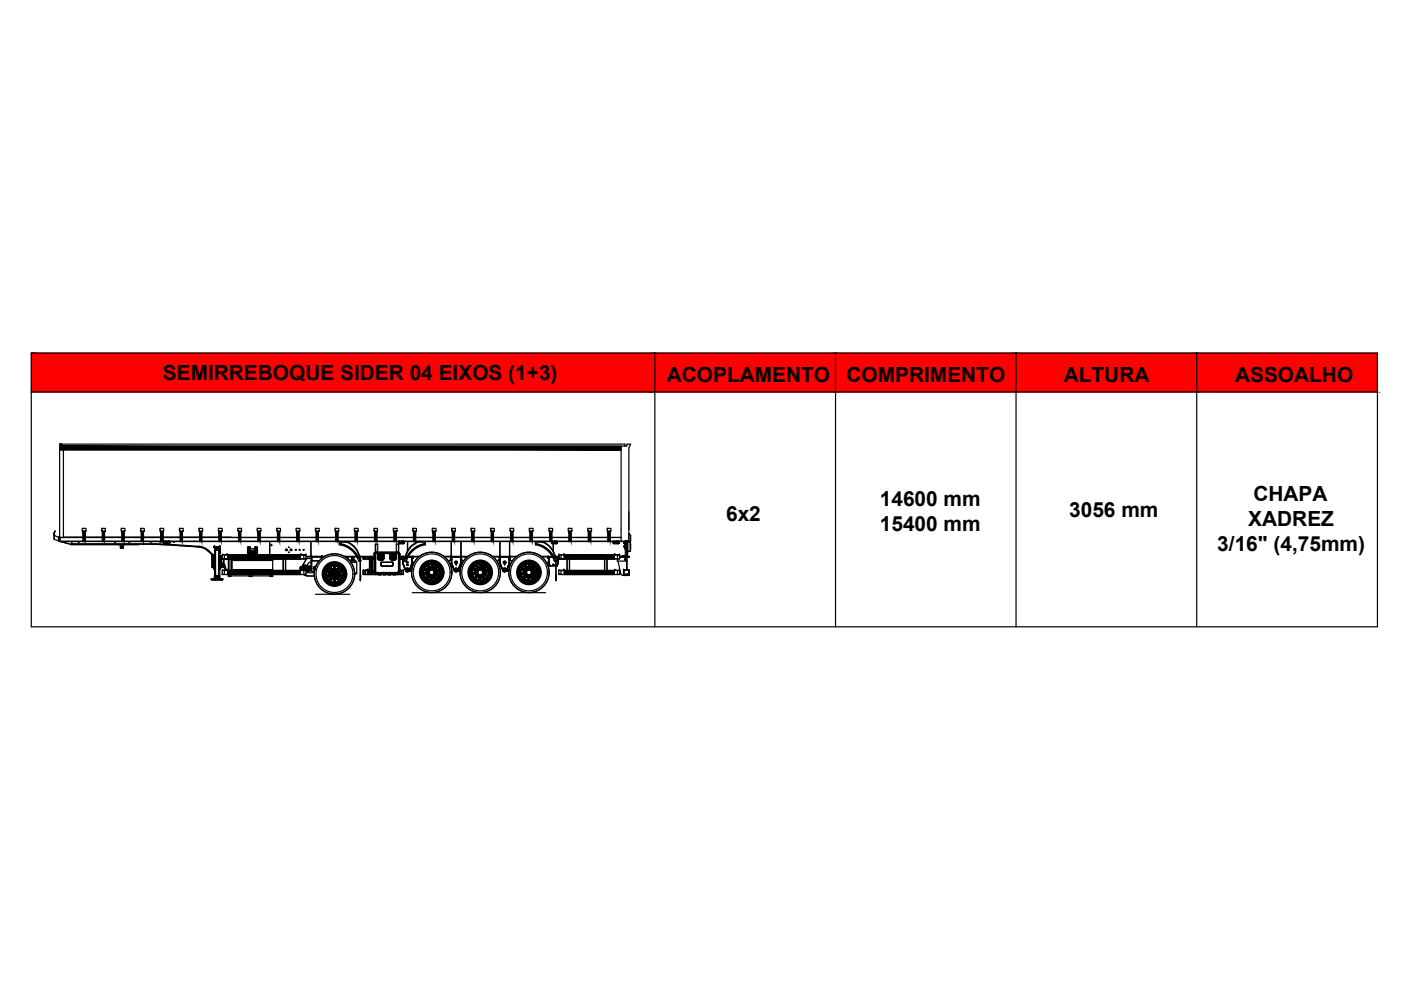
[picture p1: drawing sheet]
<svg xmlns="http://www.w3.org/2000/svg" width="297mm" height="210mm" viewBox="0 0 297 210" stroke-linecap="round" stroke-linejoin="round" font-family="sans-serif">
<defs><g id="words">
<g font-size="4.4">
<text x="34.5" y="80.6">SEMIRREBOQUE SIDER 04 EIXOS (1+3)</text>
<text x="141.4" y="81">ACOPLAMENTO</text>
<text x="179.5" y="81">COMPRIMENTO</text>
<text x="225.5" y="81">ALTURA</text>
<text x="261.9" y="81">ASSOALHO</text>
<text x="186.5" y="107.3">14600 mm</text>
<text x="265.8" y="106.1">CHAPA</text>
<text x="154" y="110.4">6x2</text>
<text x="186.5" y="112.6">15400 mm</text>
<text x="226.7" y="109.6">3056 mm</text>
<text x="264.7" y="111.4">XADREZ</text>
<text x="258.1" y="116.8">3/16&quot; (4,75mm)</text>
</g>
</g></defs>
<!-- layer: 0 -->
<g fill="#f00" stroke="#f00" stroke-width=".21">
<path d="M253.7 74.9l38.3 8.2v-8.2zM253.7 74.9l38.3 8.2h-38.3z"/>
<path d="M215.4 74.9l38.3 8.2v-8.2zM215.4 74.9l38.3 8.2h-38.3z"/>
<path d="M177.2 74.9l38.2 8.2v-8.2zM177.2 74.9l38.2 8.2h-38.2z"/>
<path d="M138.8 74.9l38.4 8.2v-8.2zM138.8 74.9l38.4 8.2h-38.4z"/>
<path d="M6.6 74.9l132.2 8.2v-8.2zM6.6 74.9l132.2 8.2h-132.2z"/>
</g>
<g fill="none" stroke="#000" stroke-width=".25">
<path d="M6.6 74.9h285.4v58h-285.4zM138.8 74.9v58M177.2 74.9v58M215.4 74.9v58M253.7 74.9v58M6.6 83.1h285.4M12.6 95.4h119.1M13.1 94.6h119.4M13.4 95.8v-.4v18.5h35.6h-35.6M131.7 94.6v20.1M12.6 113.9v-19.3h.5v-.4h-.5h119.9v.4h.4v-.4h.8l-.4 .8v19.8v-1.7l.4 .4v1.2M17.4 112h.8v.6h-.8z"/>
<path d="M17.6 112.7h.5v2.1h-.5zM21.5 112h.8v.6h-.8zM21.7 112.7h.5v2.1h-.5zM25.7 112h.8v.6h-.8zM25.9 112.7h.4v2.1h-.4zM29.8 112h.8v.6h-.8zM30 112.7h.4v2.1h-.4zM33.9 112h.8v.6h-.8zM34.1 112.7h.5v2.1h-.5zM34.7 115.2h1.2M34.7 115v.2M34.8 115l.1 .2"/>
<path d="M34.8 115.2h.1M34.8 115v.2M34.8 115v.1M34.8 115h.1M34.8 115.1h.1M34.9 115.1h.1M34.9 115.2h1M34.9 114.9l-.1 .1M34.9 114.9h.1M34.9 115.2h.1M34.9 115h.1M34.9 115.2h.9"/>
<path d="M34.9 115l.9-.1v.2zM35 115h.1M34.9 115.2h.9h-.8M34.9 115.1l.1 .1M34.9 115v.2M35 115.1h.1M35 115v.1M35 115.1h.8M35 115.2h.1M35 114.9h.1M35 114.8h.1M35 115.2h-.1"/>
<path d="M35 114.9l.8 .1M35 114.9l-.1 .1M35 114.8v.1M35 114.8l.8 .1M35 114.8l-.2 .2 .1 .2h1l.1-.2-.2-.1M35.1 115.1h.5M35.3 115.1h.2zM35.3 115.1h.2M35.3 115.1l.1 .1zM35.4 115.1h.1M35.3 115.1h.1M35.4 115.2h.1"/>
<path d="M35.3 115.2h.1M35.4 114.9h.1M35.3 114.9h.1M35.4 115h.1M35.4 114.8h.1M35.6 115.1h.2M35.7 114.9h.1h-.9M35.7 114.8h.1M35.7 114.9h.1M35.7 115.2h.1M35.8 115.2h.1M35.8 114.8v.1"/>
<path d="M35.8 114.8h.1M35.8 114.9h.1M35.8 114.9l.2 .1M35.8 115.1h-.2M35.8 115l.1 .1M35.8 115v.1M35.8 115.1h.1M35.8 114.9l.1 .1M35.9 115.1h.1M35.9 114.9l.1 .1M35.9 115.2h.1M35.9 114.9h.1"/>
<path d="M36 115l-.2 .2M36 115.2h-.1M36 115.2h-.2M36 115h.1M36 115v.2M36 115.2h.1M38 112h.8v.6h-.8zM38.2 112.7h.5v2.1h-.5zM42.1 112h.9v.6h-.9zM42.3 112.7h.5v2.1h-.5zM46.3 112h.8v.6h-.8zM46.4 112.7h.5v2.1h-.5z"/>
<path d="M50.4 112h.8v.6h-.8zM50.6 112.7h.4v2.1h-.4zM54.5 112h.8v.6h-.8zM54.7 112.7h.4v2.1h-.4zM58.7 112h.8v.6h-.8zM58.8 112.7h.5v2.1h-.5zM62.8 112h.8v.6h-.8zM62.9 112.7h.5v2.1h-.5zM66.9 112h.8v.6h-.8zM67 112.7h.5v2.1h-.5zM71 112h.8v.6h-.8zM71.2 112.7h.5v2.1h-.5z"/>
<path d="M75.1 112h.8v.6h-.8zM75.3 112.7h.5v2.1h-.5zM79.3 112h.7v.6h-.7zM79.4 112.7h.5v2.1h-.5zM83.4 112h.8v.6h-.8zM83.6 112.7h.4v2.1h-.4zM84.5 115.2h.1M84.5 115h.1M84.5 115v.2M84.5 115l.2 .2M84.5 115v.1M84.6 115.1h.1"/>
<path d="M84.6 115.2h1M84.6 115h.1M84.6 114.9l-.1 .1M84.6 115.2h.1M84.6 114.9h.1M84.6 114.9h1M84.7 115h.1M84.7 115.1h.1M84.7 115l.8-.1 .1 .2zM84.7 115l.8-.1 .1 .2M84.7 115.2h.9h-.9M84.7 115.1v.1"/>
<path d="M84.7 115.2h-.2h.1M84.7 115v.2M84.7 114.9l-.2 .1M84.7 115v.1M84.7 115.1h.8M84.7 115.2h.1M84.7 114.9h.1M84.7 114.8v.1M84.7 114.8h.1M84.7 115.2h-.1M84.7 114.8h.8M84.7 114.8l-.2 .2 .1 .2h1l.1-.2-.2-.1"/>
<path d="M84.8 115.1h.6M85 115.1h.2zM85.1 115.2h.1M85.1 115v.1M85.1 115h.1M85.1 115.1h.1M85.1 115.1l-.1 .1M85.1 114.9h.1M85.2 114.8h.1M85.2 115.1l-.1 .1M85.4 115.1h.1M85.4 114.9h.1"/>
<path d="M85.4 114.8h.1M85.5 115.2h.1M85.5 114.8h.1M85.5 114.8v.1M85.5 114.9h.1M85.5 114.9l.2 .1M85.5 115.1h-.1M85.5 115.2h.2M85.5 115l.2 .1M85.6 114.9h-.2M85.6 115.2h-1M85.6 115.1h.1"/>
<path d="M85.6 114.9l.1 .1M85.6 115.2h.1M85.6 114.9h.1M85.7 115.2h-.1M85.7 115h.1M85.7 115v.2M85.7 115.2h.1M87.5 112h.8v.6h-.8zM87.7 112.7h.4v2.1h-.4zM91.6 112h.8v.6h-.8zM91.8 112.7h.5v2.1h-.5zM95.7 112h.8v.6h-.8z"/>
<path d="M95.9 112.7h.5v2.1h-.5zM99.9 112h.8v.6h-.8zM100 112.7h.5v2.1h-.5zM104 112h.8v.6h-.8zM104.2 112.7h.4v2.1h-.4zM108.1 112h.8v.6h-.8zM108.3 112.7h.4v2.1h-.4zM112.2 112h.8v.6h-.8zM112.4 112.7h.5v2.1h-.5zM116.4 112h.8v.6h-.8zM116.5 112.7h.5v2.1h-.5zM116.9 115.2h.1"/>
<path d="M117 115.2h.1M117 115v.2M117 115h.1M117 115l.1 .2M117 115.1h.1M117 115.2h1M117 115.2h1.1M117 114.9v.1M117 114.9h.1M117 114.9h1M117.1 115l-.1 .1M117.1 115h.1"/>
<path d="M117.1 115l.8-.1 .1 .2zM117.1 115.2h1M117.1 115.1l.1 .1M117.1 114.9l-.1 .1M117.1 115.1h.1M117.1 115.2h.1M117.1 114.9h.1M117.1 115v.2M117.1 114.9l-.2 .1M117.1 115v.1M117.2 115.1h.8M117.2 115.1h.1"/>
<path d="M117.2 114.8h.1M117.2 114.8v.1M117.2 114.9h.1M117.2 115.2h-.1M117.2 114.9l.8 .1M117.2 114.9l-.1 .1M117.2 114.8h.7M117.2 114.8l-.2 .2v.2h1.1v-.2l-.2-.1M117.2 114.9h-.1M117.2 115.2h.1M117.3 115.1h.5M117.5 115.1l.1 .1"/>
<path d="M117.5 115.1h.1zM117.5 115.1h.1M117.5 115.2h.1M117.5 115v.1M117.5 115h.1M117.5 115l.1 .1M117.6 115.1h.1M117.5 114.9h.1M117.6 114.8h.1M117.6 115v.1M117.6 114.9h.1M117.6 115.2h.1"/>
<path d="M117.8 115.1h.2M117.9 114.9h.1M117.9 115.2h.1M117.9 114.8h.1M117.9 114.8l.1 .1M117.9 114.8v.1M118 114.9l.1 .1M118 115.1h-.2M118 114.8h.1M118 114.9h.1M118 114.8v.1M118 115.2h-.9"/>
<path d="M118 115.2h.1M118 115.2h-.8M118 115.1v.1M118 114.9h-.1M118.1 115.1h.1M118.1 114.9v.1M118.1 115.2h.1M118.1 114.9h.1M118.1 115v.1M118.1 115v.2M118.1 115.2h-.1M118.1 115h.1"/>
<path d="M118.2 115l-.1 .2M118.2 115.2h-.1M118.2 115.2h.1M118.2 115h.1M120.5 112h.8v.6h-.8zM120.6 112.7h.5v2.1h-.5zM124.6 112h.8v.6h-.8zM124.7 112.7h.6v2.1h-.6zM128.7 112h.8v.6h-.8zM128.9 112.7h.5v2.1h-.5zM130 115h.1M130 115.2h.1"/>
<path d="M130 115.2h1.2M130 115v.2M130.1 115l.1 .2M130.1 115.2h.1M130.1 115.1v-.1l-.1 .2M130.1 115.1h.1M130.2 115h.1M130.2 114.9l-.1 .1M130.2 115.2h.1M130.2 114.9h.1M130.2 115.2h1M130.2 114.9l-.2 .1"/>
<path d="M130.2 115.2h.9h-.1M130.2 114.9h.9M130.2 115.1h.1M130.2 115v.1M130.2 115.2h.9h-.8M130.2 115.1l.1 .1M130.2 115v.2M130.2 115.1h.9M130.2 115.1h.2M130.3 114.8h.1M130.3 115.2h-.1M130.3 114.9h.8v.2"/>
<path d="M130.3 114.9l-.1 .1M130.3 114.8l-.1 .1M130.3 114.8h.7M130.3 114.8l-.2 .2 .1 .2h1l.1-.2-.3-.1M130.3 114.9h-.1M130.3 115.2h.1M130.4 115.1h.5M130.6 115.1h.1zM130.6 115.2h.1M130.6 115v.1M130.6 115l.1 .1M130.6 115h.1"/>
<path d="M130.6 115.1h.1M130.6 115.1v.1M130.7 115.2h.1M130.7 115.1h.1M130.7 114.9h.1M130.6 114.9h.1M130.7 114.8h.1M130.7 115v.1M130.7 114.9l-.5 .2M130.7 114.9l.4 .2h-.9M130.7 115l-.1 .1M130.7 115h.1"/>
<path d="M130.7 115.1l-.1 .1M130.9 115.1h.1M131 114.9h.1M131 114.8h.1M131 115.2h.1M131 115.1h.1M131 115.1h-.1M131 114.8v.1M131.1 114.9h.1M131.1 115.2h.1M131.1 115.1h.1M131.1 114.9v.1"/>
<path d="M131.1 114.9h-.1M131.1 114.9h-.9M131.1 114.9l.1 .1M131.2 114.9l.1 .1M131.2 115.1h.1M131.2 115.2h.1M131.2 114.9h.1M131.2 115v.1M131.2 115.2h-.1M131.2 115h.1M131.2 115v.2M131.3 115v.2"/>
<path d="M131.3 115.2h-.1M131.3 115.2h.1M131.3 115h.1M132.3 115.2h.1M132.3 115.9h.1M132.4 115.9h.1M132.4 116h.1M132.4 115.2h.1M132.4 115.9v.1M132.4 115.8v.2zM132.4 115.8h.1M132.4 115.1v.2z"/>
<path d="M132.4 115.1h.1M132.4 115.9l.1 .1M132.4 115.7h.1M132.4 115.8v.1M132.4 114.8l.5 .1M132.5 115.8h-.1M132.5 115.9h.1M132.5 115.2h.1M132.5 116.3h.1M132.7 115.3h-.2h.2M132.7 115.4h.3M132.9 114.9v1.4h-.4"/>
<path d="M132.9 116.3h.1M132.9 116.3v-1.4h-.4v1.4M132.9 114.9h.1M132.9 115h-.4h.4M132.9 116.1h.1M133 114.9v1.4M133 115.3h.1M133 114.9h.1M133 114.8h-.5l.5 .1M133 114.9l-.1 1.4M133 116.3h.1M133 114.8h.1"/>
<path d="M133 116.3h-.1M133 115h.1M133 115.1h.1M133 115.6h.1M66.9 126h7.3M87.4 125.7h28.3"/>
</g>
<!-- layer: SP_15175 -->
<g fill="none" stroke="#000" stroke-width=".25">
<path d="M48.2 117.9h15.5h-15.5M48.2 118h15.5h-15.5M48.2 118.1h15.5h-15.5M48.2 118.2h15.5M48.2 118.2h15.5h-15.5M48.2 118.3h15.5h-15.5M48.2 118.3h15.5M48.2 118.5h15.5M48.2 117.7h15.5M48.2 121.6h15.5M48.2 121.2h15.5h-15.5M48.2 121h15.5"/>
<path d="M48.2 121.8h15.5M63.7 121.5h-15.5h15.5M63.7 121.4h-15.5h15.5M63.7 121.3h-15.5h15.5M63.7 121.2h-15.5h15.5"/>
</g>
<!-- layer: SP_97039 -->
<path d="M133.4 120.9v1zM133.4 121.3v.3" fill="none" stroke="#000" stroke-width=".25"/>
<!-- layer: SP_97043 -->
<g fill="none" stroke="#000" stroke-width=".25">
<path d="M76.4 119.1v4zM117.8 119.1v4l.1-4M76.4 122.9h.1M76.4 123.1h.1M76.4 122v.1M76.4 122.9v.1M76.4 122.1v.8M76.4 122.1v.1M76.4 122.3v.4M76.4 122.1h.1M76.4 122.2h.1M76.4 122.7h.1"/>
<path d="M76.4 122.3h.1M117.8 122.9h.1M117.9 122.1v.1M117.9 122.3v.4M117.9 122v1M117.9 122.1h.1M117.9 122.2h.1M117.9 122.7h.1M117.9 122.3h.1"/>
</g>
<!-- layer: SP_3326 -->
<g fill="none" stroke="#000" stroke-width=".25">
<path d="M133 116.4v.5h.6M133 114.9h.1M133.1 114.9h.1M133.1 116.9h.1M133.1 114.9l.5 .1-.5-.1v2h.5M133.6 115l.1 1.9zM133.7 115.4v1.1M133.7 116.2h.1M133.7 116.1h.1M133.7 115.9h.1M133.7 115.7h.1M133.7 115.6h.1"/>
<path d="M133.7 115.5h.1M133.7 116.3h.1M133.7 116.4h.1"/>
</g>
<!-- layer: SP_15411 -->
<g fill="none" stroke="#000" stroke-width=".25">
<path d="M132.5 114.8h.5M132.5 116.1v-1.2v1.4M132.5 116.3h.1M132.5 116.1h.1M133 114.8h.1M133 116.3h.1M133 116.9v.7M133 117.5h.1M133 116.9h.1M133 116.8h.1M133 116.4h.1M133 116.7h.1"/>
<path d="M133 116.3v.1M133 114.8v.4M133 116v.3"/>
</g>
<!-- layer: SP_97111 -->
<path d="M133 117.4v-.5v.6M133 117.1h.1M133 117.4h.1M133 117.4v.1M133 116.9v.6M133 117.5h.1" fill="none" stroke="#000" stroke-width=".25"/>
<!-- layer: CORPO -->
<path d="M48.4 118.5v2.5M57.2 116.7h.1M57.8 118.5v.3M48.4 121.8v.3M48.5 122.1h9.3M57.8 120.8v.2M57.8 121.8v.3" fill="none" stroke="#000" stroke-width=".25"/>
<!-- layer: PORTA -->
<path d="M48.4 122.1h.6v.1h-.6zM52.8 122.1h.6v.1h-.6zM57.2 122.1h.6v.1h-.6z" fill="none" stroke="#000" stroke-width=".25"/>
<!-- layer: SP_97021 -->
<g fill="none" stroke="#000" stroke-width=".25">
<path d="M48.1 117.6h.1M48.2 117.6h-.1M48.2 117.6h.1M63.8 117.6h.1M63.9 117.6h-.1M63.9 117.6h.1M78 118.4h.1M119.5 117.6h.1M119.6 117.6h.1M130.3 117.6h.1M130.4 117.6h.1M48.1 120.9h.1"/>
<path d="M48.2 120.9h-.1M48.2 120.9h.1M63.8 120.9h.1M63.9 120.9h-.1M63.9 120.9h.1M78 120.9h.1M78 121.1h.1M78 121h.1M78 121.7h.1M84.5 121.7h.1M119.5 120.9h.1M119.6 120.9h.1"/>
<path d="M130.3 120.9h.1M130.4 120.9h.1"/>
</g>
<!-- layer: ESPELHO -->
<g fill="none" stroke="#000" stroke-width=".25">
<path d="M51.6 118.5v.1M51.6 118.4v.1M51.6 118.5h.1M51.6 118.5h.3M51.8 118.6h.1M51.8 118.6l-.2 .1M51.8 118.6v.1M51.9 118.5h.1M51.9 118.5h-.1M52 118.5l.1 .1M52 118.5v.1M52 118.5h.1"/>
<path d="M52.1 118.6h.1M52.1 118.6l-.2 .1M52.1 118.5h.1M52.1 118.5h.7M52.1 118.6h.6M52.7 118.6h.1M52.7 118.6v.1M52.8 118.5l-.1 .1M52.8 118.5h.1M52.9 118.5h.1M52.9 118.5l-.1 .1M52.9 118.6h.1"/>
<path d="M52.9 118.5l.1 .1M52.9 118.5v.1M53 118.5l.1 .1M53 118.5h.1M53 118.6h.1M53.1 118.6h.1M53.1 118.5l.1 .1M53.1 118.5h.1M53.1 118.5h.9M53.2 118.6h.1M53.2 118.6h.7M53.2 118.6v.1"/>
<path d="M53.9 118.6h.1M53.9 118.5v.1M54 118.7h.3M54 118.5h.1M54.1 118.5h.1M54.1 118.5l-.2 .1M54.1 118.5l-.1 .1M54.2 118.5l.1 .1M54.2 118.5h.1M54.2 118.5l-.1 .1M54.3 118.5v.1M54.3 118.5h.1"/>
<path d="M54.3 118.5h.7M54.3 118.6h.1M54.3 118.6h.7M54.3 118.6l.1 .1M54.9 118.6h.1M54.9 118.6v.1M55 118.6h-.1M55 118.5v.1M55 118.5h.1M55 118.6h.1M55 118.5h.2M55 118.5l.1 .1"/>
<path d="M55.1 118.5h.1M55.2 118.6h.1M55.2 118.5h.1M55.2 118.5h.2M55.2 118.6h.2M55.2 118.6v.1M55.4 118.5h.1M55.4 118.6h.1M55.4 118.4v.1M55.4 118.5v.1M70.2 119.9h-.1M70.2 119.9l.1 .1"/>
<path d="M70.2 119.9h.1M70.3 119.9h.1M70.3 119.9h-.1M70.4 119.9h-.1M70.4 119.9h.1M70.5 119.9h-.1M70.5 119.9h.1M70.6 119.8h-.1M70.6 119.7a.33 .33 0 0 1-.6 .2h.1M70.6 119.8l-.1 .1M71.3 119.7a.33 .33 0 0 0 .5 .2M71.3 119.7l.1 .2"/>
<path d="M71.3 119.8h.1M71.4 119.9h.1M71.5 119.9h.1M71.6 119.9h.1M71.7 119.9h.1M71.7 119.9l-.1 .1M71.8 119.9h.1M71.8 119.9h-.1M90.2 119.9h.1M90.2 119.9v.2M90.3 119.8l-.1 .2M90.9 119.5v.1"/>
<path d="M90.9 119.5h.1M91 119.6h.1M91.1 119.5l.1 .1M91.1 119.5h.1M91.1 119.5l-.1 .1M91.1 119.6h.1M91.2 119.5h-.1M91.2 119.6a1.82 1.82 0 0 1 1.9 .9 1.82 1.82 0 0 1-.3 2.1M91.2 119.5h.1M91.2 119.6l.2-.2a.35 .35 0 0 1-.6 .1l.3 .1M91.2 119.6h.1M91.2 119.6l-1 .5"/>
<path d="M91.3 119.5h.1M91.4 119.4h.1M91.4 119.4h-.1M91.4 119.5h-.1M92.1 119.5v.1M92.1 119.5v-.1a.32 .32 0 0 0 .2 .3 .32 .32 0 0 0 .4-.1l-.2 .1h.2M92.1 119.6l.1 .1M92.1 119.6h.1M92.1 119.6h.2M92.3 119.6h.1M92.3 119.6l.1 .1M92.4 119.6h.1"/>
<path d="M92.4 119.6l.1 .1M92.5 119.7h.1M101.2 119.5h.1M101.4 119.5l-.1 .1M101.5 119.6h-.1M101.7 119.5h-.2M101.7 119.4h.1a.33 .33 0 0 1-.3 .2 .33 .33 0 0 1-.3-.2M101.8 119.4h-.1M102.4 119.4v.1M102.4 119.5l.1 .1M102.5 119.6l.1 .1M102.5 119.6h.1"/>
<path d="M102.6 119.7l-.2-.3a.3 .3 0 0 0 .2 .3 .3 .3 0 0 0 .3-.1l-.3 .1M102.6 119.7h.1M102.6 119.6h.1M102.6 119.6v.1M102.6 119.7l.8 .7M102.6 119.7a1.84 1.84 0 0 0-2.4 .9 1.84 1.84 0 0 0 .8 2.4M102.7 119.6h.1M102.7 119.6l.1 .1M102.8 119.7h.1M102.9 119.7h.1M110.9 119.8a.3 .3 0 0 1-.1 .4 .3 .3 0 0 1-.3 0h.2M110.9 119.9l-.1 .2"/>
<path d="M110.9 119.8v.2M111.4 119.4l.3 .2M111.4 119.5l.3 .1 .3-.2-.2 .2M111.4 119.5l.1 .1M111.5 119.5h.1M111.6 119.6h.1M111.7 119.5l.1 .1M111.7 119.5h.1M111.7 119.5l-.1 .1M111.7 119.6a1.84 1.84 0 0 0-1.4 2.1 1.84 1.84 0 0 0 2.2 1.5M111.7 119.6h.1M111.8 119.6h-.1"/>
<path d="M111.8 119.5h-.1M111.8 119.6l1 .1M111.8 119.6h.1M111.8 119.5h.1M111.8 119.5h.2M112 119.5h.1M112 119.4h-.1M112 119.5h-.1M112 119.4h.1M112.7 119.4v.1M112.7 119.5v.1M112.8 119.6v.1"/>
<path d="M112.8 119.6h.1M112.8 119.7h.1M112.8 119.7l-.1-.3a.3 .3 0 0 0 .2 .3 .3 .3 0 0 0 .3-.1l-.3 .1M112.9 119.6h.1M112.9 119.6l.1 .1M112.9 119.7a1.79 1.79 0 0 1 1.1 1.9M113 119.6h.1M113 119.7h.1M113 119.6l.1 .1M113.1 119.7h.1M69 121.4v.1M69 121.9h.1"/>
<path d="M69 121.5l.1 .4-.2 .1 .1-.1M69 121.6l.1 .1M69 121.8h.1M69 121.7h.1M69 121.6h.1M69 121.5v.4M69 121.6v.2M69.1 121.8l-.1 .1M69.2 120.8h.1M69.2 122.7h.1M69.2 122.6l.1 .1M69.3 120.7l-.1 .1"/>
<path d="M69.3 122.7h.1M69.3 120.7h.1M69.3 122.7l.1 .1M69.4 122.8h.1M69.4 120.6h.1M69.4 120.6l-.1 .1M69.4 120.7a1.84 1.84 0 0 0 0 2M69.4 120.5v.1M69.4 122.7l.1 .1M69.5 122.7h-.3a.31 .31 0 0 1 .3 .1 .31 .31 0 0 1 0 .3v-.3M69.5 122.7h.1M69.5 122.7v.2"/>
<path d="M69.5 122.9h.1M69.5 120.7h-.2M69.5 120.5h.1M69.5 120.7h.1M69.5 122.9v.1M69.5 122.8a1.84 1.84 0 0 0 1.9 .7M69.5 120.6a1.84 1.84 0 0 1 2.5-.4 1.84 1.84 0 0 1 .4 2.5M69.5 120.6h-.1M69.5 122.8h.1M69.5 122.8v.2M69.5 123h.1M69.5 120.6v-.3a.33 .33 0 0 1-.3 .4l.1 .1 .2-.1"/>
<path d="M69.5 120.6h.1M69.5 122.9v.2M69.5 120.4h.1M69.5 120.3v.1M70.1 123.5h-.1a.3 .3 0 0 1 .4-.1 .3 .3 0 0 1 .2 .3M70.1 123.5h.1M70.1 123.5h-.1M70.2 123.4h.1M70.2 123.5h.1M70.3 123.5h.1M70.3 123.4l.1 .1M70.4 123.5l.1 .1"/>
<path d="M70.4 123.5h.1M70.5 123.6h.1M70.5 123.5l.1 .1M70.6 123.6v.1M71.3 123.6h.1M71.3 123.6v.1M71.4 123.5l-.1 .1M71.4 123.6h.1M71.4 123.5h.2M71.4 123.5h.1M71.5 123.5h.1M71.5 123.5l-.1 .1"/>
<path d="M71.6 123.4h-.1M71.6 123.4l.1 .1M71.6 123.5h.1M71.6 123.4l.2 .1a.28 .28 0 0 0-.3-.1 .28 .28 0 0 0-.2 .3l.1-.2M71.6 123.4h.1M71.7 123.5h.1M71.7 123.5h-.1M71.7 123.4h.1M72.3 120.4h.1M72.4 122.9l-.1 .1M72.4 122.8l-.9 .7M72.4 120.6l.1 .1"/>
<path d="M72.4 122.8h.1M72.4 123h.1M72.4 120.5h.1M72.4 120.3v.1M72.4 123v.1M72.4 122.7v.1M72.4 120.3a.3 .3 0 0 0 0 .3 .3 .3 0 0 0 .4 .1M72.5 122.7h.3l-.4 .1v.3v-.3M72.5 122.7h.1M72.5 122.9h.1M72.5 122.9l-.1 .1M72.5 122.8h-.1"/>
<path d="M72.5 120.6l.2 .2M72.5 122.8h.1M72.6 122.7h-.1M72.6 122.7h.1M72.6 122.7l-.1 .1M72.6 122.6v.1M72.8 121.7v.1M72.8 121.4v.1M72.8 121.8v.1M72.8 121.6v.1M72.9 121.9v.1M72.9 121.4v.1"/>
<path d="M73 121.4a.31 .31 0 0 0-.2 .3 .31 .31 0 0 0 .2 .3M89.6 120.9a.33 .33 0 0 1-.1 .5M89.6 120.9l.1 .1M89.6 121.2v.3M89.6 122.1a.29 .29 0 0 1 .4 .2 .29 .29 0 0 1-.1 .3M89.7 121l-.1 .1M89.7 121.1v.1M89.8 122.1v.1M89.8 122.1h-.1M89.8 122.2l.1 .1M89.9 120.3h.1M89.9 122.4h.1"/>
<path d="M89.9 122.2l.1 .1M90 120.2h.1M90 122.5v.1M90.1 120.2h.1M90.1 120.2h-.1M90.1 120.2a1.84 1.84 0 0 0 .2 2.5 1.84 1.84 0 0 0 2.6-.1M90.1 120v.1M90.2 120.2h.1M90.2 120.2h-.2M90.2 120.1h.1M90.2 120.1v.1M90.2 120.1v-.3v.3l-.3 .1h.3"/>
<path d="M90.2 120.1l-.1 .1M90.5 121.8l-.1-.6 .2-.5-.2 .5 .1 .6M90.5 123a.35 .35 0 0 1 .5 .3M90.6 122.1l.5 .3 .5 .1M90.6 123h.1M90.6 123l.1 .1M90.7 123.1h.1M90.8 120.5a1.16 1.16 0 0 1 1.2-.2 1.16 1.16 0 0 1 .7 1.1M90.8 123.1h.1M90.8 123.1l.2 .1M90.9 123.1l.1 .1M90.9 123.2h.1"/>
<path d="M91 123.2h.1M91 123.2v.1M91.8 123.2h.1M91.8 123.2l-.1 .2a.35 .35 0 0 1 .6-.1M91.9 123.2l-.1 .1 .2-.1M91.9 123.2h.1M92 123.2h.1M92 123.2h-.1M92.1 123.2h.2M92.1 123.2h.1M92.7 121.4a1.16 1.16 0 0 1-.8 1.1M92.8 122.8h.1"/>
<path d="M92.8 122.7v.1M92.8 122.8v.1M92.9 122.6h.1M92.9 122.8h.1M92.9 122.6v.4M92.9 122.6l.2-.1-.1 .1M92.9 122.7h.1M92.9 122.5l.3-.1a.32 .32 0 0 0-.3 .2 .32 .32 0 0 0 0 .3M92.9 122.5h.1M92.9 122.7v.1M93 122.6h.1M93 122.6h-.1"/>
<path d="M93.1 122.5h.1M93.1 122.4v.1M93.1 120.4v-.3l.1 .4 .3 .1-.3-.1M93.1 120.4h.1M93.1 120.1v.1M93.1 120.2v.2M93.1 120.2h.1M93.1 120.2l.1 .2M93.2 120.3v.1M93.2 120.5h.1M93.2 120.4v.1M93.2 120.4h.1"/>
<path d="M93.2 120.5l.1 .1M93.3 120.6h.1M93.4 121.6v.2M93.4 121.8h.1M93.4 121.3v.1M93.4 121.5v.1M93.5 121.4l-.1 .1M93.5 121.5h.1M93.5 121.4h.1M93.5 121.6h.1M93.5 121.8v.1M93.5 121.8h.1"/>
<path d="M93.5 121.4v.2M93.5 121.6l-.1 .2M93.5 121.4l.1-.1a.29 .29 0 0 0-.2 .3 .29 .29 0 0 0 .1 .2M99.9 121.3v.1M99.9 121.3h.1M100 121.1l-.1 .1M100 121l-.1-.1a.29 .29 0 0 1 .2 .3 .29 .29 0 0 1-.3 .2M100 122.1a.29 .29 0 0 1 .3 .2 .29 .29 0 0 1 0 .3v-.1M100 121l.1 .1M100 121h.1M100 121.1h.1M100 121.2h.1"/>
<path d="M100 122.1h.1M100 121v.2M100 121.2l-.1 .1M100.1 122.1h-.1M100.1 122.2h.2M100.1 122.1h.1M100.1 122.1l.1 .2M100.2 122.2v.1M100.2 122.3h.1M100.2 122.3v.1M100.2 122.4h.1M100.2 122.4l.1 .1"/>
<path d="M100.2 120.2h.1M100.3 122.4v.1M100.3 122.3v.2M100.3 122.5h.1M100.4 120.2h-.1M100.5 120.1l.1-.2a.34 .34 0 0 1-.5 .3M100.5 120.1v.1M100.8 123v.1M100.8 123h.1M100.9 120.7l-.2 .5 .1 .6M100.9 122.1l.4 .3 .6 .1M100.9 123h.1"/>
<path d="M100.9 123l.1 .1M101 123.1h.1M101.1 123v.1M101.1 123l-.3 .1M101.1 123h.1M101.1 123.1h.1M101.1 123.1l.1 .1M101.2 123.1v.1M101.2 123l.1 .3a.32 .32 0 0 0-.2-.3 .32 .32 0 0 0-.3 .1M101.2 123.1h.1M101.2 123.2l.1 .1M101.2 123.2h.1"/>
<path d="M102.1 123.3l-.1 .1M102.1 123.2l-.1 .1M102.1 123.2h.1M102.2 123.2l-.1 .1 .1-.1M102.2 123.2h.1M102.3 123.2h-.1M102.3 123.2h.1M102.4 123.2h.1M102.5 123.2h.1M102.6 123.3v-.1a.33 .33 0 0 0-.6 .2M103 121.3a1.16 1.16 0 0 0-.7-1 1.16 1.16 0 0 0-1.3 .2 1.16 1.16 0 0 1 1.8 .3 1.16 1.16 0 0 1-.6 1.7l.5-.4 .3-.5M103.1 122.8l.1 .1"/>
<path d="M103.1 122.7v.1M103.2 122.8h.1M103.2 122.6a1.77 1.77 0 0 1-2.1 .4M103.2 122.6h.1M103.2 122.5v.1M103.2 122.5h.1M103.2 122.6l.2-.1-.1 .1M103.2 122.7h.1M103.2 122.7v.1M103.3 122.6h-.1M103.3 122.6h.1M103.4 120.2h.1"/>
<path d="M103.4 120.4v.1M103.4 120.2v.2M103.4 122.5h.1M103.4 120.4h.1M103.4 120.2l.1 .2M103.4 120.1v.1M103.4 122.4v.1M103.4 120.5a1.84 1.84 0 0 1-.2 2.1M103.4 120.3l.1 .1M103.4 120.1v.3M103.4 120.5l.3 .1M103.4 120.1a.32 .32 0 0 0 0 .4 .32 .32 0 0 0 .3 .1"/>
<path d="M103.4 120.5h.1M103.5 120.4l-.1 .1M103.5 120.4h.1M103.5 120.5h.1M103.5 122.5h-.3M103.5 122.5v-.1a.34 .34 0 0 0-.3 .6l-.1-.2 .1-.2M103.5 120.5l.1 .1M103.6 120.6h.1M103.7 121.7l.1 .2M103.7 121.5v.1M103.7 121.8h.1M103.7 121.6h.1"/>
<path d="M103.7 121.5h.1M103.7 121.6v.2M103.8 121.3h.1a.29 .29 0 0 0-.2 .2 .29 .29 0 0 0 .1 .3M103.8 121.4l-.1 .1M103.8 121.4h.1M110.2 121.3l-.1 .2M110.3 121l-.1-.1a.3 .3 0 0 1 .1 .3 .3 .3 0 0 1-.2 .2M110.3 122.1a.29 .29 0 0 1 .3 .2 .29 .29 0 0 1 0 .3M110.3 121.2v.1M110.3 121v.1M110.3 122.1h.1M110.3 121.1v.1"/>
<path d="M110.4 122.1h.1M110.4 122.2h.2M110.4 122.1l.1 .2M110.5 122.2v.1M110.5 122.3h.1M110.5 122.3l.1 .1M110.6 122.4h.1M110.6 122.4v.1M110.6 122.3v.2M110.6 122.5h.1M110.6 122.5v.1M110.9 120.1l-.1 .1"/>
<path d="M111.2 123h-.1a.35 .35 0 0 1 .5 .3M111.2 123h.1M111.2 120.7l-.2 .5 .1 .6M111.2 122l.5 .4 .6 .1M111.2 123h.2M111.2 123l.2 .1M111.3 123.1h.1M111.4 123.1h.1M111.4 120.5a1.16 1.16 0 0 1 1.2-.2 1.16 1.16 0 0 1 .7 1.1 1.16 1.16 0 0 0-.7-1.1 1.16 1.16 0 0 0-1.2 .2zM111.4 123.1l.2 .1M111.5 123.1l.1 .1M111.5 123.2h.1"/>
<path d="M111.6 123.2h.1M111.6 123.2v.1M112.3 123.3v.1M112.3 123.2v.1M112.4 123.2h.1M112.5 123.2h.1M112.5 123.2h-.2v.2M112.5 123.2l-.1 .1M112.6 123.1h-.1M112.6 123.2h.1M112.6 123.1l.2 .1a.35 .35 0 0 0-.5 .2M112.6 123.2h-.1"/>
<path d="M112.6 123.2h.2M112.7 123.2h.1M112.8 123.2h.1M113.3 121.4a1.16 1.16 0 0 1-.8 1.1 1.16 1.16 0 0 1-1.3-.4M113.3 121.4a1.16 1.16 0 0 1-.8 1.1M113.4 122.8h.1M113.4 122.7v.1M113.4 122.8v.1M113.5 122.6v.2M113.5 122.8h.1M113.5 122.7h.1M113.6 122.6l.1-.1-.2 .1"/>
<path d="M113.6 122.6h.1M113.6 122.6l-.1 .2M113.7 122.5h.1M113.7 122.4v.1M113.7 122.5h.2a.3 .3 0 0 0-.4 .1 .3 .3 0 0 0 0 .3M113.7 120.2v.2M113.7 120.1v.1M113.7 120.2h.1M113.7 120.2l.1 .2M113.8 120.3v.1M113.8 120.1l-.1 .2 .2 .4 .1-.1M113.8 120.4v.1"/>
<path d="M113.8 120.4h.1M113.8 120.5h.1M113.8 120.5l.1 .1M113.9 120.6h.1M113.9 120.6h.2M114 121.6a1.84 1.84 0 0 1-1.4 1.6M114 121.5l.2-.2a.29 .29 0 0 0-.2 .3 .29 .29 0 0 0 .2 .2h-.2v-.2M114 121.5h.1M114 121.6h.1M114 121.5v.1M114 121.8l.1-.2v.2M114 121.8h.1"/>
<path d="M114.1 121.3h.1M114.1 121.4l-.1 .1M114.1 121.5l-.1 .1M114.1 121.5h.1M114.1 121.4h.1M114.1 121.4v.1M114.2 121.3h-.1"/>
<circle cx="70.9" cy="121.7" r="1.8"/>
<circle cx="70.9" cy="121.7" r="1.67"/>
<circle cx="70.9" cy="121.7" r="1.16"/>
<circle cx="91.5" cy="121.4" r="1.8"/>
<circle cx="91.5" cy="121.4" r="1.67"/>
<circle cx="101.8" cy="121.4" r="1.8"/>
<circle cx="101.8" cy="121.4" r="1.67"/>
<circle cx="112.1" cy="121.4" r="1.8"/>
<circle cx="112.1" cy="121.4" r="1.67"/>
</g>
<!-- layer: ARO -->
<g fill="none" stroke="#000" stroke-width=".25">
<circle cx="70.9" cy="121.7" r="2.22"/>
<circle cx="70.9" cy="121.7" r="2.18"/>
<circle cx="70.9" cy="121.7" r="2.05"/>
<circle cx="70.9" cy="121.7" r="2.43"/>
<circle cx="70.9" cy="121.7" r="2.39"/>
<circle cx="70.9" cy="121.7" r="2.31"/>
<circle cx="91.5" cy="121.4" r="2.22"/>
<circle cx="91.5" cy="121.4" r="2.18"/>
<circle cx="91.5" cy="121.4" r="2.05"/>
<circle cx="91.5" cy="121.4" r="2.43"/>
<circle cx="91.5" cy="121.4" r="2.39"/>
<circle cx="91.5" cy="121.4" r="2.31"/>
<circle cx="101.8" cy="121.4" r="2.22"/>
<circle cx="101.8" cy="121.4" r="2.18"/>
<circle cx="101.8" cy="121.4" r="2.05"/>
<circle cx="101.8" cy="121.4" r="2.43"/>
<circle cx="101.8" cy="121.4" r="2.39"/>
<circle cx="101.8" cy="121.4" r="2.31"/>
<circle cx="112.1" cy="121.4" r="2.22"/>
<circle cx="112.1" cy="121.4" r="2.18"/>
<circle cx="112.1" cy="121.4" r="2.05"/>
<circle cx="112.1" cy="121.4" r="2.43"/>
<circle cx="112.1" cy="121.4" r="2.39"/>
<circle cx="112.1" cy="121.4" r="2.31"/>
</g>
<!-- layer: SP_97089 -->
<g fill="none" stroke="#000" stroke-width=".25">
<path d="M49.2 118.8h8.6v2l-.4 .2h-7.8l-.3-.2M49.2 118.8v2M49.3 118.8h.1M49.3 118.8h8.5zM50 118.6l-.4 .1M50.1 118.7h6.9M56.9 118.6l.5 .1M57.8 118.8h.1M49.2 120.8h8.6h-8.5M57.8 120.8h.1"/>
<circle cx="70.9" cy="121.7" r="2.5"/>
<circle cx="70.9" cy="121.7" r="3.9"/>
<circle cx="70.9" cy="121.7" r="4.3"/>
<circle cx="70.9" cy="121.7" r="2.6"/>
<circle cx="91.5" cy="121.4" r="2.5"/>
<circle cx="91.5" cy="121.4" r="3.9"/>
<circle cx="91.5" cy="121.4" r="4.3"/>
<circle cx="91.5" cy="121.4" r="2.6"/>
<circle cx="101.8" cy="121.4" r="2.5"/>
<circle cx="101.8" cy="121.4" r="3.9"/>
<circle cx="101.8" cy="121.4" r="4.3"/>
<circle cx="101.8" cy="121.4" r="2.6"/>
<circle cx="112.1" cy="121.4" r="2.5"/>
<circle cx="112.1" cy="121.4" r="3.9"/>
<circle cx="112.1" cy="121.4" r="4.3"/>
<circle cx="112.1" cy="121.4" r="2.6"/>
</g>
<!-- layer: SP_15260 -->
<path d="M132.5 114.8h.1" fill="none" stroke="#000" stroke-width=".25"/>
<!-- layer: SP_15259 -->
<g fill="none" stroke="#000" stroke-width=".25">
<path d="M57.2 114.8v2.9"/>
<circle cx="57.5" cy="115.6" r=".06"/>
<circle cx="60.7" cy="116.6" r=".19"/>
<circle cx="61.2" cy="116" r=".06"/>
<circle cx="61.2" cy="117.1" r=".06"/>
<circle cx="61.7" cy="116.6" r=".19"/>
<circle cx="62.7" cy="116.6" r=".11"/>
<circle cx="63.5" cy="116.6" r=".11"/>
<circle cx="64.4" cy="116.6" r=".11"/>
</g>
<!-- layer: SP_15258 -->
<path d="M13.2 114.8v.1M15.2 115.3h.1M15.2 115.3l-.1 .1M15.3 115.3h.1M53.1 116.8l-.1 .1M57.2 114.8v2.9" fill="none" stroke="#000" stroke-width=".25"/>
<!-- layer: SP_15265 -->
<path d="M84.7 118.1h1.3M84.7 118h1.3M86.6 118.1h2.2M86.6 118h2.4M114.8 118h2.3M114.9 118.1h2.2M117.8 118.1h.7M117.8 118h.7M131.4 118.1h1.2M131.4 118h1.2" fill="none" stroke="#000" stroke-width=".25"/>
<!-- layer: SP_12283 -->
<path d="M64.9 118h4M64.9 118.1h3.8M73 118h.1M73.1 118h.1M73.2 118h2.4v.1h-2.4M75.6 118.1h.1M76.3 118h3.1M76.3 118.1l.2-.1-.1 .1M76.5 118.1h2.9" fill="none" stroke="#000" stroke-width=".25"/>
<!-- layer: SP_15262 -->
<path d="M42.1 116a4.7 4.7 0 0 1 2.9 1.6M42.2 115.8l1.3 .4 .8 .6M42.2 115.8l-9.1-.5h-17.8v.1h17.8l9.1 .6M44.4 116.9l.6 .6M45 117.5l.5 .3M46.8 118h.1M47 118h.1" fill="none" stroke="#000" stroke-width=".25"/>
<!-- layer: SP_6423 -->
<path d="M12.6 113.7v1.1h1" fill="none" stroke="#000" stroke-width=".25"/>
<!-- layer: SP_15264 -->
<path d="M15.3 115.3v.1M33.1 115.4l9 .6 1.3 .3 .7 .6M44.2 116.9l.7 .6M44.8 117.6l.2 .1" fill="none" stroke="#000" stroke-width=".25"/>
<!-- layer: SP_6311 -->
<path d="M12.6 114.7h121.1M12.6 114h119.1M12.6 113.9h119.1M13.6 114.8h119.7" fill="none" stroke="#000" stroke-width=".25"/>
<!-- layer: SP_1457 -->
<path d="M33.9 114.8l1 .1M33.9 114.8v.1" fill="none" stroke="#000" stroke-width=".25"/>
<!-- layer: SP_15285 -->
<path d="M132.6 114.8h.1M132.6 116.3v1.8h.4M132.9 114.8h.1M132.9 116.3v1.8M133 118.1h.1M133 118.2h.1M133 118.1v.1M133 118.2v.1M133 116.3v1.8" fill="none" stroke="#000" stroke-width=".25"/>
<!-- layer: 9700034 -->
<path d="M25.1 115.5h.4M25.7 115.5h.2M26.2 115.5h.3" fill="none" stroke="#000" stroke-width=".25"/>
<!-- layer: 9700033 -->
<path d="M25.5 115.5h.1M25.5 115.5v.3h.6v-.3M25.5 116.1l.6 .1zM25.5 115.5h.3M25.6 116.2h.1M25.6 116.2h.5M25.6 115.8v.3M25.9 115.5h.2M26 115.8v.3M26.1 116.2h.1M26.1 115.5h.1" fill="none" stroke="#000" stroke-width=".25"/>
<!-- layer: SP_15106 -->
<g fill="none" stroke="#000" stroke-width=".25">
<path d="M16.6 114.9h.1M16.6 114.8v.1M16.7 114.8v.1l.1-.1M24.3 114.8v.1M24.3 114.9h.1M24.4 114.8v.1l.1-.1M27.3 114.9h.1M27.5 114.8v.1h-.2M31.9 114.9h.1M31.9 114.8v.1M31.9 114.8v.1h.3v-.1M36.7 114.9h.1"/>
<path d="M36.8 114.8v.1M36.8 114.8v.1l.2-.1"/>
</g>
<!-- layer: SP_15269 -->
<path d="M12.6 114.7h-.3l2.9 .8h13.3M12.9 114.8l2.4 .6M15.2 115.5h.1M28.5 115.4h.8M29.4 115.4l-.1 .1" fill="none" stroke="#000" stroke-width=".25"/>
<!-- layer: SP_15124 -->
<path d="M44.9 117.9l.1 2.4zM45 117.8h.1M45 117.8l-.1-.1v.2M45.1 117.7l.2 .1M45.1 117.6l-.2 .2M46.8 118h.1M47 118h.1M47.5 118.5l-.6 1.8M47.6 118.5l-.6 1.8M45 120.3h.2M46.8 120.3h.1M46.9 120.3h.1" fill="none" stroke="#000" stroke-width=".25"/>
<!-- layer: PP-SUS-002(21) -->
<path d="M87.4 118.9l.1 .1-.1 .1M116.3 118.9l-.1 .1 .1 .1" fill="none" stroke="#000" stroke-width=".25"/>
<!-- layer: PP-SUS-013(21) -->
<g fill="none" stroke="#000" stroke-width=".25">
<path d="M116.2 118.3h.1M116.2 118.1l1 .1M116.2 118.1v.2M116.2 118.2v.1M116.2 118.2h.1M116.2 118.1h.1M116.2 118.3v.1M116.2 118.3l.1 .2M116.2 118.4l.1 .1M116.3 118.3v.1M116.3 118.3h.1M116.3 118.5h.1"/>
<path d="M116.3 118.4h.1M116.3 118.2l.1 .3M116.3 118.3l.1 .2M116.3 118.5v.9l.2 .5M116.3 119.4l.2 .5M116.3 119.4h.1M116.3 118.5v.9M116.4 119.4l.2 .6M116.4 118.5l.1 1.4M116.4 118.5h.1M116.4 119.4h.1M116.4 118.5v.9"/>
<path d="M116.4 118.5h-.1M116.5 119.9h.1M116.5 119.9v.1M116.5 120h.1M116.6 120h.1M116.6 120h1.5M118 120h.1M118.1 120h.1M118.1 119.9h.1M118.2 119.4l.1-.9v.9l-.2 .5M118.2 119.4h.1M118.2 119.4l-.2 .6"/>
<path d="M118.3 118.5v.9l-.3 .6M118.3 118.5h.1M118.3 118.4v.1M118.3 118.2l-.1 .3M118.3 118.2h.1M118.3 118.2v.1M118.3 118.3v.2M118.3 119.4l-.2 .6M118.3 118.5v.9l-.2 .5M118.3 118.4h.1M118.3 119.4h.1M118.3 118.3h.1"/>
<path d="M118.3 118.5v.9M118.4 118.3l-.1 .2M118.4 118.4l-.1 .1M118.4 118.3h.1M118.4 118.2v.1M118.4 118.2l-.1 .1M118.4 118.3v.1M118.4 118.1l-.6 .1M118.4 118.1v.2M118.4 118.2h.1M118.4 118.1h.1M118.5 118.3h.1"/>
</g>
<!-- layer: DIN_933_-_M16_X_ -->
<g fill="none" stroke="#000" stroke-width=".25">
<path d="M86.4 119.6l.1 .1-.1 .2zM117.2 119.6h.2v.3h-.2zM86.4 120.7l.1 .2h-.2M86.4 120.7l-.1 .2M96.6 120.8l.1 .2 .1-.2M96.6 120.8h.2M96.7 120.7l.1 .1M96.7 120.7l-.1 .1M107 120.7l.1 .2h-.2M107 120.7l-.1 .2"/>
<circle cx="86.4" cy="119.8" r=".11"/>
<circle cx="117.3" cy="119.8" r=".11"/>
</g>
<!-- layer: ARRUELA_DIN_125_ -->
<g fill="none" stroke="#000" stroke-width=".25">
<circle cx="86.4" cy="119.8" r=".11"/>
<circle cx="117.3" cy="119.8" r=".11"/>
<circle cx="86.4" cy="120.8" r=".11"/>
<circle cx="96.7" cy="120.8" r=".11"/>
<circle cx="107" cy="120.8" r=".11"/>
</g>
<!-- layer: PP-SUS-014(21) -->
<g fill="none" stroke="#000" stroke-width=".25">
<path d="M85.2 118.3l.1 .1M85.3 118.3h.1M85.3 118.2v.1M85.3 118.1h.1M85.3 118.2h.1M85.3 118.1v.2M85.3 118.2h.6M85.3 118.4h.1M85.3 118.4l.1 .1M85.3 118.3v.1M85.4 118.3l.1 .2M85.4 118.6v.8l.6 1.6"/>
<path d="M85.4 118.5v.9l.6 1.6M85.4 118.3h.1M85.4 118.4h.1M85.4 119.4h.1M85.4 118.6h.1M85.4 118.5h.1M85.4 118.3l-.1 .1M85.4 118.3v.1M85.4 118.4l-.1 .1M85.5 118.5v.9l.5 1.4M85.5 118.5h.1M85.5 118.5v.9l.5 1.6"/>
<path d="M85.5 119.4h.1M86.5 118.2h1M87.3 119.4h.1M87.3 118.4v.1zM87.4 118.5l-.1 .9-.5 1.4M87.4 118.5v.9M87.4 118.6v.8l-.6 1.6M87.4 119.4h.1M87.4 118.6h.1M87.4 119.4l-.6 1.6M87.4 118.3l-.1 .2M87.4 118.4h.1"/>
<path d="M87.4 118.5h.1M87.4 118.5v.1M87.4 118.3v.1M87.4 118.3h.1M87.4 118.3l.1 .1M87.4 118.4v.1M87.5 118.4h-.1M87.5 118.3v.1M87.5 118.3h.1M87.5 118.1h.1M87.5 118.2h.1M87.5 118.1v.3"/>
<path d="M95.6 118.3v.1M95.6 118.3h.1M95.6 118.2v.1M95.6 118.1h.1M95.6 118.2h.1M95.6 118.2h2.3M95.6 118.1v.2M95.6 118.4h.1M95.6 118.5h.1M95.7 118.4h.1M95.7 118.3v.1M95.7 118.3l-.1 .1"/>
<path d="M95.7 118.4v.1M95.7 118.5h.1M95.7 118.3l.1 .2M95.7 118.6v.8l.6 1.6M95.7 118.5v.9l.6 1.6M95.7 118.6h.1M95.7 118.5l.1 .9 .5 1.4M95.7 119.4h.1M95.8 119.4h-.1M97.6 119.4h.1M97.7 118.4l-.1 .1M97.7 118.5l-.1 .9-.5 1.4"/>
<path d="M97.7 118.5v.9M97.7 118.6v.8l-.6 1.6M97.7 119.4h.1M97.7 118.6h.1M97.7 118.4h.1M97.7 119.4l-.6 1.6M97.7 118.4v.1M97.7 118.3l-.1 .2M97.7 118.3v.1M97.7 118.3h.1M97.7 118.5h.1M97.7 118.3l.1 .1"/>
<path d="M97.7 118.5v.1M97.8 118.3h.1M97.8 118.3l.1-.2-.2 .4M97.8 118.3v.1M105.8 118.3l.1 .1M105.9 118.3v-.2v.2M105.9 118.3h.1M105.9 118.2h2.2M105.9 118.4h.1M105.9 118.4l.1 .1M106 118.3v.1M106 118.3l.1 .2"/>
<path d="M106 118.6v.8l.6 1.6M106 118.3h.1M106 118.4h.1M106 118.6h.1M106 118.5h.1M106 118.3l-.1 .1M106 118.4l-.1 .1M106 118.5l.1 .9 .5 1.4M106 118.6v.8l.7 1.6M106 118.5v.9l.7 1.6M106 119.4h.1M106.1 119.4h-.1"/>
<path d="M107.9 119.4h.1M108 118.5l-.1 .9-.5 1.4M108 118.5v.9M108 118.6v.8l-.6 1.6M108 119.4h.1M108 118.6h.1M108 119.4l-.6 1.6M108 118.4h.1M108 118.4v.1M108 118.3l-.1 .2 .1-.1M108 118.3v.1M108 118.5h.1"/>
<path d="M108 118.3l.1 .1M108 118.5v.1M108.1 118.4l-.1 .1M108.1 118.3v.1M108.1 118.3h.1M108.1 118.1h.1M108.1 118.2h.1M108.1 118.1v.2M86 120.7a.39 .39 0 0 1 .4-.3 .39 .39 0 0 1 .3 .5M86 120.9a.36 .36 0 0 1 .4-.4 .36 .36 0 0 1 .3 .4M86 120.8v.1M86 120.9l.4 .3 .3-.3"/>
<path d="M86 120.9h.1M86 121h.1M86 120.9v.1M86.1 121h.1M86.7 121h.1M86.7 121l-.3 .2-.4-.2 .4 .3 .4-.3M86.8 120.9h.1M86.8 121h.1M86.8 120.9v.1M86.8 120.8h.1M96.3 121l.4 .3 .4-.3M96.3 121h.1"/>
<path d="M96.3 121l.4 .2 .4-.2M96.3 120.9h.1M96.3 120.9v.1M96.3 120.9a.36 .36 0 0 1 .4-.4 .36 .36 0 0 1 .4 .4M96.4 120.9l.3 .3 .3-.3M96.4 121h.1M97 120.8v.1M97.1 120.9h-.1M97.1 121h.1M97.1 120.9h.1M97.1 120.9v.1M97.1 120.7a.39 .39 0 0 0-.5-.3 .39 .39 0 0 0-.3 .5"/>
<path d="M106.6 120.9a.38 .38 0 0 1 .4-.5 .38 .38 0 0 1 .4 .5M106.6 120.9l.1 .1M106.6 120.9a.36 .36 0 0 1 .4-.4 .36 .36 0 0 1 .3 .4M106.6 120.9l.4 .3 .3-.3M106.7 120.9h.1M106.7 121h.1M106.7 120.9v.1M107.3 121h.1M107.3 120.9h.1M107.4 121l-.4 .2-.4-.2 .4 .3 .4-.3M107.4 120.9h.1M107.4 121h.1"/>
<path d="M107.4 120.9v.1"/>
<circle cx="86.4" cy="119.2" r=".19"/>
<circle cx="96.7" cy="119.8" r=".06"/>
<circle cx="107" cy="119.8" r=".06"/>
<circle cx="86.4" cy="120.8" r=".19"/>
<circle cx="96.7" cy="120.8" r=".19"/>
<circle cx="107" cy="120.8" r=".19"/>
</g>
<!-- layer: S1D-ESP-C34-AA1- -->
<g fill="none" stroke="#000" stroke-width=".25">
<path d="M64.1 120v.1M64.1 120h1.2M64.2 119.9v.1M64.2 119.9h.9M64.2 119.8v.1M64.3 119.8v.1M64.3 119.9l-.1 .1 1-.1-.2 .1M64.6 120h.1M64.8 120h.1M64.8 118.7l-.6 1.1M65 119.9l-.7 .1M65.1 119.9h.1"/>
<path d="M65.2 120v.1M65.3 120h.1M65.3 118.4l-.5 .3M65.3 118.4h.7M65.9 119.2v.9M65.9 118.1v.3M66 119.2l-.6 .1-.3 .6M66 118.9h.1M66 118.8h.1M66.1 118.9l-.1-.8v3.1h.1M66.1 118.8v.1M66.1 118.9h.1"/>
<path d="M66.1 118.1h.1M66.1 118.1v.7v-.6M66.1 118.8h.1M66.1 118.1v.7M66.1 118l-.1 .1M66.1 118.1h2.1M67.7 118.9h-1.7h.1v2.3M67.7 118.9h-1.6M68.1 118l.1 .1M68.2 118v.1M68.2 118.1h.1M68.2 118.1v.1"/>
<path d="M68.3 118.1h.1M68.2 118.2h.1M68.3 118.1l-.2 .3 .1-.3M68.3 118.2h.1M68.3 118.1v.2M68.3 118v.1M68.4 118.1h.1M68.4 118.2v.1M70.4 119.8l-.2 .1M70.5 119.8l-.4 .1M71.3 119.8l.5 .1M71.4 119.8l.3 .1"/>
<path d="M71.5 119.9h.1M73.3 118.1h.1M73.4 118.1v.1M73.6 118.2v.2M73.7 118.3v.1M73.7 118.2h.1M73.7 118.3v.2M73.8 118.2v.3M74.1 118.8h1.2v.1M74.1 118.8h1.2M74.2 119h1.2l.2 .2M74.5 119.2h1.1v2.4l-.3-.1"/>
<path d="M74.5 118.2l.1 .5M74.6 118.3v.4M74.6 118.7h.1M74.6 118.2h.1M74.6 118.3l.1 .5M74.7 118.2v.5M74.7 118.5h.2M74.9 118.5l-.2 .3M74.9 118.7h.1M74.9 118.7l.2 .1M74.9 118.1v.7M75 118.1v.6"/>
<path d="M63.6 120.5h.1M63.7 120.3v.2h1.9M63.7 120.9h.1M63.7 120.7v.2M63.7 120.6v.1M63.7 120.5h1.9M63.7 120.5v.2M63.7 120.7h1.9M63.7 120.2h1.9M63.8 120.2l-.1 .1M63.8 120.2h1.8M64.5 121.8l.5 .3"/>
<path d="M64.7 120.3h1v.2h-1zM64.7 120.2v.1h-1M64.7 120.7h-1M64.9 121l.7 .1M64.9 121.2h.3M65.1 121.3l.1 .1M65.1 122.1h1.6M65.2 121v.2v-.1M65.2 121.2h.1M65.2 121h.1M65.2 121.4l1.5 .1M65.5 120.5l-.1 .2"/>
<path d="M65.5 122.1h.1M65.6 120.2h.1M65.6 120.2l.1 .1M65.6 120.7h.1M65.6 120.5h.1M65.7 120.7h.1M65.7 120.9l-.1 .1M65.7 120.5h-.1M65.7 120.7h-1v.2M65.7 120.7v.3h-.8M65.9 120.1h.1M65.9 120.1l.1 1.1"/>
<path d="M66.1 121.2h.6M66.5 121.1l.2 .1M66.7 120.9a.47 .47 0 0 1-.2-.5 .47 .47 0 0 1 .5-.4 .49 .49 0 0 0-.6 .4 .49 .49 0 0 0 .3 .6M66.8 120.4v.2M66.9 120.4l-.2 .1 .1 .2M66.9 120.1a.4 .4 0 0 0-.4 .3 .4 .4 0 0 0 .2 .5l-.2-.5 .4-.2M68.9 121.5h.1M69 121.5v.4M69 121.6v.2M69.2 122.6l.3 .5M69.3 122.7l.2 .3M69.3 122.8h.1"/>
<path d="M69.3 122.7l.1 .2M69.3 122.9l.1 .1M69.3 120.5l.1 .1M69.3 122.9h.1M69.4 120.4h.1M69.4 122.9h.1M69.4 120.4h.1h-.1M69.4 120.4v.2M69.4 120.6h.1M69.4 120.5l-.1 .2M69.4 121.2v.1M69.5 120.4l-.3 .3"/>
<path d="M69.5 121.3l.1 .1M69.5 120.4l-.3 .4M69.5 122.1l.1 .2 .2-.2M69.5 122.1h.1M69.5 122.2h.1M69.5 121.3h.1M69.5 121.3l.2 .1M69.5 122.1h.3M69.5 121.2v.1M69.5 121.4h.2M69.6 122.1h.1M69.6 121.2h.1"/>
<path d="M69.6 121.4h.1M69.6 121.1h.1M69.6 121.1l-.1 .2M69.6 121.1l.1 .1M69.7 122.2h.1M69.7 121.2h.1M69.7 121.4h.1M69.7 122h.1M69.8 121.3l-.3-.1 .1 .2M69.8 121.3l-.2 .1M69.8 122.1h.1M69.8 121.3h.1"/>
<path d="M69.8 121.2v.1M69.8 121.5l.1 .1M69.8 121.3l-.1 .1M69.9 121.5v.5l.3 .5M69.9 121.5h.1M69.9 121.2l-.1 .3M69.9 121.5h-.1M69.9 121.2h.1M69.9 121.2l.2 .1M69.9 121.2v.3M70 121.2h-.1M70 121.6h.1"/>
<path d="M70 121.5h.1M70 121.2v.1M70 121.5l.2 .9M70 121.5v.5l.2 .4M70 121.5l.1 .1M70 122.8h.1M70 121.3h.1M70 120.6h.1M70 122.7h.2v.3h-.2zM70 121.5v.1M70.1 121.3h-.1M70.1 123.5l.4 .1"/>
<path d="M70.1 121.3h.1M70.1 120.7h.1M70.1 122.5l.3 .2M70.1 121.7l.1 .1zM70.2 120.5h.1M70.2 122.5l.2 .2M70.2 120.5l-.2 .1 .1 .1M70.2 120.5l.1 .1-.2 .1M70.2 122.5h-.1M70.2 121.7h.1M70.2 122.5h.1M70.2 122.8h.1"/>
<path d="M70.2 122.9h.1M70.2 120.7h.1M70.2 122.6h.1M70.2 123.5l.2 .1M70.3 122.4l-.1 .1M70.3 120.5l-.2-.1-.1 .2 .1 .1 .2-.1M70.3 120.5v.1M70.3 122.8h.1M70.3 123.5l.1 .1M70.3 122.6h.1M70.3 122.4h-.1M70.3 122.4h.1"/>
<path d="M70.3 122.3v.1M70.3 122.3h.1M70.3 122.4v.1M70.4 122.6h.1M70.4 122.7h.1M70.5 122.5v.1M70.5 122.7h-.1M70.5 122.5h.9M70.5 122.4l-.1 .2M70.5 122.5h.1M70.7 121.8v.1zM70.7 121.9h.1"/>
<path d="M70.7 120.6h.4M70.8 120.6l-.5 .2-.4 .4M70.8 121.8h.1M70.8 121.8v.1M70.8 120.6v.1M70.8 120.6h-.1M70.8 120.6h.3M70.8 120.6l-.8 .7M70.8 120.8l-.7 .5M70.8 120.6l.1 .2M70.8 120.7h.1M70.8 120.4h.1"/>
<path d="M70.8 120.4l.1 .1M70.8 123.2h.1M70.8 121.8l-.1 .1M70.8 121.6h.1M70.8 120.8h.1M70.8 121.4v.2M70.8 121.4v.1M70.9 120.7l-.1 .1M70.9 123.1h.1M70.9 123.2h.1M70.9 123.1v.1M70.9 120.4h.1"/>
<path d="M70.9 120.3h.1M70.9 121.7h.1M70.9 121.6h.1M70.9 121.5h.1M70.9 120.5h.1M70.9 121.5v.2M70.9 121.8h.1M70.9 122.4l.1 .1M71 122.4v.1M71 122.4h.1M71 120.5h.1M71 123.2h.1"/>
<path d="M71 121.5v.2M71 120.9l-.1 .1M71 120.9v.1M71 121.4v.1M71 121.4v.2M71 120.8h.1M71 123v.1M71 120.3h.1M71 121.5h.1M71 121.6h.1M71 121.7h.1M71 121.8h.1"/>
<path d="M71 120.7h.1M71 120.2l-.1 .3M71.1 120.8h.1M71.1 120.7l.4 .2 .3 .4M71.1 120.8l.7 .5M71.1 120.6v.1M71.1 120.6h.1M71.1 120.2h.1M71.1 120.4h.1M71.1 120.2l-.3 .2M71.1 123l-.3 .2M71.1 123h.1"/>
<path d="M71.1 123l-.1 .2M71.1 123.2h.1M71.1 121.6h-.1M71.1 120.2v.2M71.1 120.4l-.1 .1M71.1 120.6l.4 .2 .4 .4M71.1 120.6l-.1 .2M71.1 120.3l-.1 .1M71.1 120.7l-.1 .1M71.1 120.7h.1M71.1 121.8v.1M71.1 121.9h.1"/>
<path d="M71.1 121.8h.1M71.4 122.5l.1 .1M71.4 122.5h.1M71.4 122.6l-1 .1M71.4 122.6h.1M71.4 122.5v.1M71.4 122.7l-.5 .1-.5-.1M71.4 122.7h.1M71.5 122.3v.1M71.5 122.4h.1M71.5 122.4l.1 .1M71.5 122.3h.1"/>
<path d="M71.6 123.5h-.1M71.6 122.5h.1M71.6 122.4h.1M71.6 120.6h.1M71.6 122.9l.3 .1M71.6 122.9h.1M71.6 120.6l.1 .1M71.6 122.6h.1M71.7 121.7h.1M71.7 122.9h.1M71.7 120.5v.1M71.7 122.7h.1"/>
<path d="M71.7 122.7l-.1 .2M71.7 122.5l-.3 .2M71.7 122.5h.1M71.7 123.5l-.4 .1M71.7 120.5h.1M71.7 120.7h.1M71.7 123h.1M71.7 121.3h.1M71.8 123.5l-.5 .1M71.8 121.3h-.1M71.8 121.3h.1M71.8 121.3l.2-.1v.4"/>
<path d="M71.8 122.7h.1M71.8 121.5h.1M71.8 121.6h.1M71.8 122.8h.1M71.8 120.6h.1M71.8 120.7h.1M71.8 120.5h.1M71.8 120.5l-.2 .1M71.8 122.7l.1 .1M71.8 120.5l.1 .1M71.9 121.5l-.1 .1M71.9 121.5l-.3 .9"/>
<path d="M71.9 120.6h.1M71.9 123h.1M71.9 121.2h.1M71.9 121.2l.1 .3M71.9 121.2l-.1 .1M71.9 121.5v.5l-.3 .4M71.9 121.3h.1M71.9 122.8h.1M71.9 121.5v.1M71.9 120.6l-.1 .1M71.9 122.8v.2M71.9 121.5h.1"/>
<path d="M72 121.5h-.2M72 121.5h.1M72 121.5l-.1 .5-.2 .5M72.1 121.2h.1M72.1 121.3h.1M72.1 122.1h.1M72.1 122.1l.1 .1M72.2 121.2h.1M72.2 122.2h.1M72.2 122l.2 .1M72.2 122l.2 .1-.1 .2M72.2 122l-.1 .2 .2 .1"/>
<path d="M72.2 122.1h.1M72.2 122h.1M72.2 122l-.1 .1M72.2 122h.2M72.2 121.1l-.1 .3 .3-.1M72.2 121.1l-.1 .1M72.2 121.1h.1M72.2 121.1l.2 .1M72.2 121.1l-.1 .1 .1 .2 .2-.2M72.2 121.4h.1M72.3 122.2h.1M72.3 122.1h.1"/>
<path d="M72.3 121.4h.1M72.3 121.1h.1M72.3 122.3h.1M72.3 121.1l.1 .1M72.3 121.3h.1M72.3 122h.1M72.3 120.3l.3 .5M72.4 121.2v.1M72.4 121.2l-.1 .2M72.4 122.1l-.1 .2M72.4 121.2h.1M72.4 121.4h.1"/>
<path d="M72.4 122v.2l-.2 .1M72.4 123h.1M72.4 122.2h.1M72.5 122.8l-.1 .1M72.5 120.7l-.1-.3 .2 .3M72.6 122.7l-.2 .3M72.6 122.7l-.3 .4M72.7 120.6v.2M72.8 121.5v.2M72.8 121.6v.1M72.8 121.7v.2M72.8 121.7v.1"/>
<path d="M72.9 121.5v.5M72.9 121.8h.1M73 121.8h.1M73 122h-.1M73 121.8l-.1 .2M75.3 121.8h.1M75.6 121.5l-.2 .3"/>
<circle cx="69.6" cy="122.1" r=".15"/>
<circle cx="69.6" cy="121.3" r=".15"/>
<circle cx="69.6" cy="121.3" r=".06"/>
<circle cx="69.6" cy="122.1" r=".06"/>
<circle cx="69.6" cy="121.3" r=".19"/>
<circle cx="69.6" cy="122.1" r=".19"/>
<circle cx="69.6" cy="121.3" r=".11"/>
<circle cx="69.6" cy="122.1" r=".11"/>
<circle cx="70.1" cy="120.6" r=".15"/>
<circle cx="70.1" cy="122.8" r=".15"/>
<circle cx="70.1" cy="122.8" r=".06"/>
<circle cx="70.1" cy="120.6" r=".06"/>
<circle cx="70.1" cy="120.6" r=".19"/>
<circle cx="70.1" cy="122.8" r=".19"/>
<circle cx="70.1" cy="122.8" r=".11"/>
<circle cx="70.1" cy="120.6" r=".11"/>
<circle cx="70.2" cy="121.7" r=".06"/>
<circle cx="70.9" cy="121.7" r=".47"/>
<circle cx="70.9" cy="121.7" r=".87"/>
<circle cx="70.9" cy="121.7" r=".83"/>
<circle cx="70.9" cy="121.7" r=".53"/>
<circle cx="70.9" cy="121.7" r=".7"/>
<circle cx="70.9" cy="121.7" r=".66"/>
<circle cx="70.9" cy="121.7" r=".61"/>
<circle cx="70.9" cy="121.7" r=".36"/>
<circle cx="70.9" cy="123.1" r=".15"/>
<circle cx="70.9" cy="120.3" r=".15"/>
<circle cx="70.9" cy="120.3" r=".06"/>
<circle cx="70.9" cy="122.5" r=".06"/>
<circle cx="70.9" cy="123.1" r=".06"/>
<circle cx="70.9" cy="120.9" r=".06"/>
<circle cx="70.9" cy="120.3" r=".19"/>
<circle cx="70.9" cy="123.1" r=".19"/>
<circle cx="70.9" cy="120.3" r=".11"/>
<circle cx="70.9" cy="123.1" r=".11"/>
<circle cx="71.7" cy="121.7" r=".06"/>
<circle cx="71.7" cy="120.6" r=".15"/>
<circle cx="71.7" cy="122.8" r=".15"/>
<circle cx="71.7" cy="120.6" r=".06"/>
<circle cx="71.7" cy="122.8" r=".06"/>
<circle cx="71.7" cy="122.8" r=".19"/>
<circle cx="71.7" cy="120.6" r=".19"/>
<circle cx="71.7" cy="120.6" r=".11"/>
<circle cx="71.7" cy="122.8" r=".11"/>
<circle cx="72.2" cy="121.3" r=".15"/>
<circle cx="72.2" cy="122.1" r=".15"/>
<circle cx="72.2" cy="121.3" r=".06"/>
<circle cx="72.2" cy="122.1" r=".06"/>
<circle cx="72.2" cy="121.3" r=".19"/>
<circle cx="72.2" cy="122.1" r=".19"/>
<circle cx="72.2" cy="122.1" r=".11"/>
<circle cx="72.2" cy="121.3" r=".11"/>
</g>
<!-- layer: SP_13047 -->
<path d="M132.6 118.8h.1" fill="none" stroke="#000" stroke-width=".25"/>
<!-- layer: SP_13039 -->
<path d="M131.4 120.9l.2 .8" fill="none" stroke="#000" stroke-width=".25"/>
<!-- layer: SP_13035 -->
<path d="M131 119l.6 2.7M132.9 119v1.8M133 119v1.8M131.6 121.7l.4 .3M132.2 121.9l-.2 .1M132.2 121.3v.1M132.2 120.9h.1" fill="none" stroke="#000" stroke-width=".25"/>
<!-- layer: SP_3531 -->
<path d="M132.2 120.9v.4M132.3 120.8l-.1 .5M132.3 121.3h.1M132.3 120.9h.1M132.3 120.8h1M132.8 121.9l.1 .1M132.9 121.9h.1M132.9 122h.4M133.3 120.8l.1 .1M133.3 120.9v1M133.4 120.9v1M133.4 121.9l-.1 .1" fill="none" stroke="#000" stroke-width=".25"/>
<!-- layer: SP_3532 -->
<path d="M132.2 121.4v.5M132.2 121.3l.1 .7M132.3 121.9h.1M132.3 121.4h.1M132.3 122h.5M132.8 121.9h.1M132.8 121.9l-.5 .1" fill="none" stroke="#000" stroke-width=".25"/>
<!-- layer: SP_13044 -->
<path d="M132.2 121.9h.1M132.3 122h.2M132.5 121.9h.1M132.6 121.9h.1M132.6 122h.4M133 121.9h.1M133.1 121.9h.1M133.1 122h.2M133.3 120.9v1M133.3 120.9h-1l-.1 1M133.3 121.9h.1" fill="none" stroke="#000" stroke-width=".25"/>
<!-- layer: SP_13041 -->
<g fill="none" stroke="#000" stroke-width=".25">
<path d="M131.4 118.2l1.6-.1v.9h-2.1v-.5"/>
<circle cx="132.6" cy="118.6" r=".15"/>
</g>
<!-- layer: SP_13046 -->
<g fill="none" stroke="#000" stroke-width=".25">
<circle cx="132.6" cy="118.6" r=".15"/>
<circle cx="132.6" cy="118.6" r=".11"/>
</g>
<!-- layer: SP_15276 -->
<path d="M65.9 114.8v3.1M67 117.9h.1M86.4 114.8v2.1M86.4 114.8v2M95.7 114.8v3.1v-3.1M97.7 114.8v3.1l.1-3.1M105.9 114.8v3.1l.1-3.1M108 114.8v3.1l.1-3.1M117.3 115.3v1.5M117.3 115.3v1.6" fill="none" stroke="#000" stroke-width=".25"/>
<!-- layer: SP_3325 -->
<path d="M132.6 117.8h-.7v.2M133 117.9h.1M133 117.8h.1M133 118l.3 .1M133.1 117.8l-.1 .2M133.1 117.8l.2 .2M133.3 118.1l.1 .1M133.3 118v.1M133.3 118h.2M133.4 118v.1" fill="none" stroke="#000" stroke-width=".25"/>
<g fill="none" stroke="#000" stroke-width=".25">
<path d="M45 123h.1M45 122.9l-.1-.1v.1M45.1 123h.7M45.1 122.9h.1M45.9 122.5l.1 .2 .2-.2M45.9 122.4h.1M46 122.4h.1M46 122.5h.1M46 122.4v.1M46.1 122.4h.1M46.4 122.4h.1M46.5 122.4h.1"/>
<path d="M46.5 122.4l.5 .5-.3-.2M47 122.9h.1M47.1 123h.1M47.1 122.9h.1M47.2 122.9l.1-.1-.1 .2"/>
</g>
<g fill="none" stroke="#000" stroke-width=".25">
<path d="M45.5 116h.1M45.4 116h.1M45.4 116v.1M45.4 116.1h.1M45.5 116h.2v6h-.2v.2M45.5 116h1.1M45.5 116.1h.1M45.5 116v6M45.5 115.9h.8M45.5 116v.1M45.7 115.9h.9M46.5 116h.1"/>
<path d="M46.6 116h.1M46.6 116.1h.1M46.6 116h-.3v6h-.6v.2M46.6 116v.1M46.6 116.5v.1M46.6 116.6h.1M46.6 116.5h.1M46.6 117.1v.1M46.6 117.2h.1M46.6 117.1h.1M46.6 116v6M46.7 116.6h.1"/>
<path d="M46.7 117.2h.1M46.7 117.1v.1M46.7 116.5v.1M46.7 116.5h.1M46.7 117.1h.1M44.8 122.9l2.2 .1M44.9 122.9l-.2-.2 .2 .2M44.9 123h2.1M45.1 122.9h.1M45.5 122.2h1.1v-.2h-.3v.2M45.5 122.2h.2M45.5 122.4l-.4 .5 .5-.5-.1 .5"/>
<path d="M45.6 122.2l.1 .2zM45.7 122.2v.1M45.7 122.2h.1M45.9 122.4h.1M46 122.4h.1M46 122.4v.1M46.1 122.4h.1M46.1 122.4h-.1M46.1 122.4v.1M46.1 122.5h.1M46.3 122.2h.1M46.4 122.3l.1-.1-.1 .2"/>
<path d="M46.4 122.2l-.1 .1M46.5 122.4v.6v-.6l-.2-.2h-.5l-.2 .2v.5M46.5 122.4l.5 .5zM46.5 122.4h.1M46.6 122.2h.1M46.6 122.2l-.3 .1M46.9 122.9h.1M47 122.9h.1M47 122.9v.1M47 123l.2-.2-.1 .2"/>
<circle cx="46" cy="116.5" r=".15"/>
<circle cx="46" cy="116.5" r=".19"/>
<circle cx="46" cy="122.5" r=".23"/>
<circle cx="46" cy="122.5" r=".15"/>
<circle cx="46" cy="122.5" r=".19"/>
</g>
<g fill="none" stroke="#000" stroke-width=".25">
<path d="M45.1 117.9v2l.2 .8M45.2 117.8l-.1 .1M45.2 117.8h.2M45.2 118.2l.1 .1M45.2 118.7h.1M45.2 119.1h.1M45.2 119.6h.1M45.2 119.1l.2 .2M45.3 118.7l.1 .2M45.3 119.5v.2M45.3 118.8h.1M45.3 118.3h.2"/>
<path d="M45.3 118.2h.2M45.3 118.2l.1 .2M45.4 118.1l-.2 .1M45.4 118.4h.1M45.4 118.4l-.2 .2 .2 .3M45.4 118.4l-.1 .3M45.4 118.9l-.1 .3M45.4 119.3l-.1 .2M45.4 117.9l-.1 .2M45.4 118.9l-.2 .2 .2 .2M45.4 119.3l-.2 .3 .2 .2-.1-.2M45.4 118.2l.1 .1"/>
<path d="M45.4 118.9h.1M45.4 119.4h.1M45.4 118v-.2l.1 .2M45.4 118h.1M45.4 118.2v.1M45.4 118.2h.1M45.5 118.3h.1M45.5 117.9l-.3 .3M45.5 118.3l-.1 2.4 .1-.9M45.5 117.9v.3M45.5 118.2v.1M46.6 118.2h-.1"/>
<path d="M46.6 119.3l.2 .3-.2 .2 .1-.2M46.6 118.9l.2 .2-.2 .2M46.6 117.9l.2 .4M46.6 118.9l.2 .2-.1 .1M46.6 117.9l.2 .3M46.6 119.3l.1 .2M46.6 119.8v.9zM46.6 118.9h.1M46.6 119.4h.1M46.6 118.2h.1M46.6 118.2l.1 .1M46.6 118v-.2v.4"/>
<path d="M46.6 118.3v2.4M46.6 118.3h.2M46.6 118.4l.1 .3M46.6 118.4l.2 .2-.2 .3M46.6 118.3h.1M46.6 118.4h.1M46.6 117.8v.2M46.6 117.8v.1M46.6 117.8h.3M46.7 118.2l-.1 .2M46.7 118.2h.1M46.7 118.7l-.1 .2"/>
<path d="M46.7 119.2l-.1 .1M46.7 119.5v.2M46.8 118.7h.1M46.8 119.1h.1M46.8 119.6h.1M46.8 118.2l-.1 .1M46.8 118.2v.1M46.9 117.8l.1 .1M47 117.9v2l-.4 .8M45.3 120.6l.1 .1"/>
<circle cx="45.2" cy="117.9" r=".06"/>
<circle cx="46.8" cy="117.9" r=".06"/>
</g>
<!-- layer: MANIVELA -->
<path d="M47.3 119.5l.1 .2M47.4 119.1l.2 .6M47.7 119.9l-.1-.2h-.2v.2M47.7 120.9l-.3-1h.3l.3 1" fill="none" stroke="#000" stroke-width=".25"/>
<!-- layer: SUPORTE_MANIVELA -->
<path d="M47.2 119.7l.1 .5M47.2 119.8l.1 .4M47.3 120.2l.2 .1" fill="none" stroke="#000" stroke-width=".25"/>
<!-- layer: SP_15171 -->
<path d="M11.5 113.5h.1M11.5 113h.1M11.5 113v.1M11.5 113.3h.1M11.5 113.1v.2M11.5 113v1.3v-1M11.5 114.3l.5 .2 .6 .1M11.5 113.5l1.1 .5M11.6 112.7l-.1 .3 .2-.3M11.7 112.5l-.1 .2z" fill="none" stroke="#000" stroke-width=".25"/>
<!-- layer: SP_97045 -->
<g fill="none" stroke="#000" stroke-width=".25">
<path d="M45.1 119.8h.3l-.1 .1zM45.1 119.4h.3l-.1 .1zM45.1 118.9h.3l-.1 .1zM45.1 118.4h.3zM46.7 118.9h.2l-.1 .1zM46.7 119.4h.2l-.1 .1zM46.7 119.8h.2l-.1 .1zM46.7 118.4h.2z"/>
<circle cx="45.2" cy="119.3" r=".11"/>
<circle cx="45.2" cy="118.9" r=".11"/>
<circle cx="45.2" cy="118.4" r=".11"/>
<circle cx="45.2" cy="119.8" r=".11"/>
<circle cx="46.8" cy="119.3" r=".11"/>
<circle cx="46.8" cy="119.8" r=".11"/>
<circle cx="46.8" cy="118.9" r=".11"/>
<circle cx="46.8" cy="118.4" r=".11"/>
</g>
<!-- layer: 9200016 -->
<path d="M92.5 119.6h.1M113.1 119.6h.1" fill="none" stroke="#000" stroke-width=".25"/>
<!-- layer: P_D_-_GRAMPO_335 -->
<path d="M91 119.4l-.2 .1M92.2 119.4l-.1 .1M92.3 119.5h.1M92.4 119.5v.1M101.3 119.4l-.1 .1M102.5 119.4v.1M102.7 119.5v.1M111.6 119.4l-.1 .1M112.8 119.4v.1M113 119.5v.1" fill="none" stroke="#000" stroke-width=".25"/>
<!-- layer: EIXO_CUBO_A_DISC -->
<g fill="none" stroke="#000" stroke-width=".25">
<path d="M90.3 119.9l-.3 .3M90.3 119.9l-.4 .4M90.8 120h-.1M90.8 120l-.1 .2M90.8 120l.2 .2M90.8 119.9h.1M90.9 120h.1M91.3 119.4l-.4 .1M91.4 119.4l-.5 .1M91.5 120h.1M91.5 119.9h.1M91.6 120h.1"/>
<path d="M91.6 120v.1M91.6 119.8h-.1M91.6 119.9v.1M91.6 119.9h.1M91.6 119.9h.2M91.6 119.8l-.1 .2M91.6 119.8l.2 .2M91.7 119.8h-.1M91.7 119.9h.1M91.7 119.8h.1M91.7 119.8l-.2 .1M91.8 119.9h-.2v.2"/>
<path d="M91.8 119.9v.1M91.8 120l-.2 .1M91.8 120l-.1 .1M91.8 120h.1M91.8 119.9v.2M91.8 119.9h.1M91.8 119.9l-.2 .1M91.8 119.8v.1M91.9 120l-.1 .1M92.1 119.5l.5 .2M92.1 119.5l.4 .2M92.5 119.7h.1"/>
<path d="M100.5 119.9l-.3 .4M101 120v.1M101.1 120l-.1 .2M101.1 120l.2 .2M101.1 119.9h.1M101.2 120h.1M101.2 120h-.1M101.6 119.4l-.4 .1M101.7 119.4l-.6 .1M101.8 120h.1M101.8 119.9h.1M101.9 119.8h.1"/>
<path d="M101.9 119.9h-.1M101.9 120v.1M101.9 120h.1M101.9 119.9v.1M101.9 119.9h.1M101.9 119.9h.2M102 119.9h-.1M102 119.9h.1M102 119.8l-.1 .2M102 119.8l.1 .2M102 119.8h.1M102.1 119.9h.1"/>
<path d="M102.1 119.9v.2M102.1 119.9l-.2 .1M102.1 119.9l-.3 .1M102.1 119.8h.1M102.1 119.9h-.2l.1 .2M102.1 119.9v.1M102.1 120l-.1 .1M102.1 120v.1M102.1 120h.1M102.1 119.8v.1M102.2 119.9v.1M102.2 120l-.1 .2"/>
<path d="M102.4 119.5l.5 .2M102.4 119.5l.4 .2M102.8 119.7h.1M110.9 119.9l-.3 .3M110.9 119.9l-.4 .4M111.4 120h-.1M111.4 120h.1M111.5 120l-.2 .2M111.5 120l.1 .2M111.5 119.9h.1M111.5 120h.1M112 119.4l-.5 .1"/>
<path d="M112.1 120h.1M112.1 119.9h.1M112.2 120h.1M112.2 120v.1M112.2 119.8l-.1 .1M112.2 119.9v.1M112.2 119.9h.1M112.2 119.9h.2M112.2 119.8h.1M112.3 119.8l-.1 .2M112.3 119.8l.1 .2M112.3 119.8h.1"/>
<path d="M112.3 119.9h.1M112.3 119.9h.2l-.1 .2M112.3 119.9l-.1 .1M112.4 119.8h.1M112.4 119.9h.1M112.4 119.9h-.2l.1 .2M112.4 119.9v.1M112.4 120l-.1 .1M112.4 120h.1M112.4 119.9l-.2 .1M112.4 119.8l.1 .1M112.4 119.8v.1"/>
<path d="M112.5 119.9v.1M112.5 119.9h.1M112.5 120l-.1 .2M112.7 119.5l.5 .2M112.7 119.5l.4 .2M89.5 121.5h.1M89.6 120.9v.5M89.6 121v.4M89.7 122.2v.1M89.7 122.1l.3 .5M89.7 122.1v.1M89.7 122.1v.2"/>
<path d="M89.7 122.3h.2M89.7 122.3h.1M89.8 122.1l.2 .4M89.8 122.4h.1M89.8 122.3h.1M89.9 122.4h.1M89.9 122.5h.1M89.9 122.4h-.1M90 121.6h.1M90 121.7h.1M90 121.5h.1M90.1 121.8h.1"/>
<path d="M90 121.7h.3M90.1 121.6l.2 .2M90.1 121.6h.1M90.1 120.8h.1M90.1 121.6v.1M90.1 121.7h.1M90.1 120.7h.1M90.1 121.4v.1M90.1 120.9h.1M90.1 121.5v.2l.2-.1M90.1 121.5v.2M90.1 121.5v.1"/>
<path d="M90.1 121.8h.2M90.1 120.7v.1M90.1 120.8v.1M90.1 121.5h.1M90.2 121.5h-.1M90.2 121.5l.1 .1M90.2 121.5h.1M90.2 121.6h.1M90.2 120.8v.1M90.2 120.8h.1M90.2 120.9h.1M90.2 120.9v.1"/>
<path d="M90.2 120.8l.1-.1v.2M90.2 120.6h.1M90.2 120.7h.1M90.2 120.7v.1M90.2 120.7v.2M90.2 121.5l-.2 .2M90.2 120.6l.2 .2M90.2 120.6v.1M90.2 121.4h.1M90.2 121.8h.1M90.2 121.5l.1 .2M90.2 121.5l-.2 .1"/>
<path d="M90.2 120.7h-.1M90.2 121h.1M90.2 121.7h.1M90.2 121.7v.1M90.3 121.5h.1M90.3 121.4v.1M90.3 120.6h-.1M90.3 121.7h-.1M90.3 121.6h.1M90.3 121.7h.1M90.3 121.8h.1M90.3 120.7h-.1"/>
<path d="M90.3 120.7h.1M90.3 121.6v.1M90.3 121.6l-.1 .1M90.3 121.5l-.2 .1M90.3 121.5v.3M90.3 120.7l-.1 .2M90.3 120.7l.1 .2M90.3 120.7l.2 .2M90.3 120.6l.2 .1M90.3 120.6v.1M90.3 121.5v.1M90.3 120.9h.1"/>
<path d="M90.3 121h.1M90.3 120.9h-.1M90.3 120.6h.1M90.3 121.7v.1M90.3 120.8v.1M90.3 120.7v.2M90.3 121.5l.1 .1M90.4 120.8h.1M90.4 120.7h.1M90.4 121.6h.1M90.4 120.8h-.1M90.4 121.2v.1"/>
<path d="M90.4 120.9h.1M90.4 120.6v.1M90.4 120.8l-.2 .1M90.4 122.4h.1M90.4 120.9h-.2M90.4 121.3h.2M90.4 122.4l.1 .1M90.4 122.3h.1M90.4 122.5h.1M90.5 121.3h.1M90.5 121.8h.1M90.5 121.2h.1"/>
<path d="M90.5 122.3v.1M90.5 120.9h.1M90.5 120.7v.2M90.5 120.9l-.2 .1M90.5 122.4h.1M90.5 121.7h.1M90.5 121.8l.1 .3M90.5 122.5h.1M90.5 122.4v.1M90.5 122.4l.2 .1M90.5 122.2v.1M90.5 122.5v.1"/>
<path d="M90.5 122.2h.1M90.5 123l.5 .3M90.5 122.3h.1M90.5 122.3h.2M90.5 121.4h.1M90.5 121.8l.1-.2v.2M90.5 121.8l.1 .1M90.5 121.8l.2 .2M90.6 121.8h.1M90.6 121.9h.1M90.6 121.3h-.1M90.6 121.2l-.1 .1"/>
<path d="M90.6 123l.3 .2M90.6 120.7l-.1 .1M90.6 122.3h-.1M90.6 121.1l-.1 .2M90.6 122.3h.1M90.6 120.7h.1M90.6 121.3h.1M90.6 122.6h.1M90.6 122.5h.1M90.6 122.2l-.1 .3M90.6 121.2v.1M90.6 122.2l.1 .2"/>
<path d="M90.6 122.2h.1M90.6 121.9v.1M90.6 121.2l-.1-.1-.1 .2M90.6 122v.1M90.6 121.2h.1M90.6 122.1h.1M90.6 122.2h-.1M90.6 122h.1M90.6 121.8v-.2l-.3 .2M90.7 122h.1M90.7 120.7h.1M90.7 122.2h.1"/>
<path d="M90.7 122.5h.1M90.7 122.5h-.2M90.7 122.3h.1M90.7 121.9v.1M90.7 122.1h.1M90.7 120.7v.2l-.2-.1M90.7 121.9h.1M90.7 122.3l.1 .1-.1 .1M90.7 122.3l-.2 .1M90.7 122.6h.1M90.7 120.2h.1M90.7 122v.1"/>
<path d="M90.7 120.6v.1M90.7 120.1h.1M90.7 120.6h.1M90.7 122.4l-.1 .1M90.7 121.7v.1M90.7 122.4h.1M90.7 122.3h-.2l.1 .2M90.7 120.7v.1M90.7 122.3v.1M90.7 122.4v.1M90.7 122l.1 .1M90.7 122.1h.1h-.1"/>
<path d="M90.7 120.7v.2v-.1M90.7 121.9h.1zM90.7 122.2l.1 .2M90.7 120.3h.1M90.7 122.2v.1M90.7 121.4h.1M90.7 122.5v.1M90.7 121.4v.1M90.7 121.8h.1M90.7 121.9l.1 .2M90.7 121.5v.1M90.7 122.4l-.2 .1"/>
<path d="M90.7 120.5l-.1 .2M90.7 121.7l-.1 .1h.1M90.7 121.5l.1 .1M90.7 121.3v.1M90.7 121.5h.1M90.7 120.2l.1 .1M90.7 120.2l.3 .1M90.7 120v.1M90.7 120.1l.1 .1M90.8 120.6h-.1M90.8 120.7h-.1M90.8 120.6h.1"/>
<path d="M90.8 120.5h-.1M90.8 121.7h.1M90.8 121.8h.1M90.8 120.2h.1M90.8 120.1h-.1M90.8 120.1h.1M90.8 122.5h-.1M90.8 120.1h.2M90.8 121.7v.1M90.8 122.3v.1M90.8 120.5h.1M90.8 120.6v.1"/>
<path d="M90.8 120.7h.1M90.8 121.7l-.1 .1M90.8 120.7l.1 .1zM90.8 120.2l-.1 .1M90.8 120.4h.1M90.8 121.9l.4 .3h.4M90.8 120.8l-.2 .5 .1 .4M90.8 120.6l-.1 .1M90.8 120.7v.1M90.8 121.9l.5 .3h.3M90.8 120.4v.1M90.8 120h.1"/>
<path d="M90.8 121.9l.8 .3M90.8 121.8l.1 .1M90.8 120.9l-.1 .8M90.8 120.8h.1M90.8 120.7h.2zM90.8 121.8l.8 .4M90.8 122.4l-.1 .1M90.9 120.3h.1M90.8 120.5v.1M90.8 120.8l.1 .1M90.8 121.9h.1M90.8 120.8l-.1 .3v.6"/>
<path d="M90.9 120h-.1M90.9 120.6h-.1M90.9 120.8h.1M90.9 120.2h.1M90.9 120.6h.1M90.9 120.8v.1M90.9 121.8h.1M90.9 120.5h.1l-.1 .1M90.9 120.8l-.2 .6 .1 .3M90.9 121.8h.1zM90.9 120.4l.1 .1M90.9 120.7h.1"/>
<path d="M90.9 121.9a.83 .83 0 0 0 1.1 .1M90.9 121.9h.1M90.9 120.2h-.1M90.9 120.7v.1M90.9 121.9l.1 .1M90.9 120.1l.1 .2M90.9 120.1h.1M90.9 120.1l-.2 .1M90.9 120l-.2 .2M90.9 120l.1 .2M90.9 121.7a.7 .7 0 0 1 .2-.9 .7 .7 0 0 1 1 .2 .7 .7 0 0 1-.1 .9M91 120.2h.1"/>
<path d="M91 120.1h-.2v.1M91 120.1h.1M91 120.2h-.2M91 120.2h-.1M91 120.7h.1M91 120.1v.1M91 120.3l-.1 .1M91 120.3h.1M91 120.3h-.1M91 121.8a.7 .7 0 0 0 .9 .1M91 120.5l-.1 .1M91 120.7h-.1"/>
<path d="M91 120.2h-.3M91 120h.1M91 120.7v.1M91 120.2v.1M91 122.2l.2 .1M91 122.4h.1M91 120.7h.2zM91.1 122.2v.1M91.1 122l.3 .1M91.1 122.2l-.1 .1M91.1 120.7h-.1M91.1 122.2v.2"/>
<path d="M91.1 120.6h.1M91.1 122.2l.1 .1M91.1 122.4h.1M91.1 122.2h.1M91.1 122.1h.1M91.1 120.7h.1M91.2 122.1h.1M91.2 122.4h.1M91.2 122.4h-.2h.1M91.2 122.2l-.1 .2M91.2 122.7h.1M91.2 122.8h.1"/>
<path d="M91.2 120.6l-.1 .1M91.2 122.3h.1M91.2 122.7v.1M91.2 122.6v.1M91.3 120.2v.2M91.3 122.9h.1M91.3 120.3h.1M91.3 122.1h.1M91.3 122.7l-.1 .1M91.3 120.2v.1M91.3 120.3v.1M91.3 122.8h.1"/>
<path d="M91.3 122.8v.1M91.3 122.7l.2 .2M91.3 122.6v.1M91.3 120.5h.1M91.3 122.7h.1M91.3 122.7v.1M91.3 122.6h.1M91.3 122.6l.2 .1M91.3 122.9l.1 .1M91.3 120.2h-.1M91.3 120.2l.1 .3M91.3 120.3h-.1"/>
<path d="M91.4 120.3v.1M91.4 122.6h-.1M91.4 120.4h-.1M91.4 122.6h.1M91.4 122.9h.1M91.4 120.3h.1M91.4 120.4h.1M91.4 120.4v.1M91.4 120.2v.1M91.4 120.5h-.1M91.4 122.8h.1M91.4 122.6l-.1 .2"/>
<path d="M91.4 122.6l.1 .2M91.4 120.3h-.2M91.4 120.4h-.2M91.5 122.5h.1M91.5 122.8h.1M91.5 122.8h-.2M91.5 122.6v.3M91.5 122.7h.1M91.5 122.6l-.2 .1M91.5 122.9h.1M91.5 122.8v.1M91.5 122.6v.1"/>
<path d="M91.5 120.1h.1M91.5 122.8h-.1M91.5 122.7h-.2l.1 .1M91.5 122.7l-.1 .1M91.5 122.7v.1M91.5 120l.1 .1M91.5 122.6h.1M91.5 120v.1M91.6 122.7l-.1 .1M91.6 122.6v.1M91.6 122.8h.1M91.6 122.7h.1"/>
<path d="M91.6 120.1h.1M91.6 120l.2 .1M91.6 122.8v.1M91.6 122.7v.1M91.6 122.5h.1M91.6 122.2h.1M91.6 122.4h.1M91.6 120.2h.2M91.6 122.3l.1 .1zM91.6 122.2l.1 .2M91.6 122.4h-.1h.1M91.6 122.4v.1"/>
<path d="M91.6 122.4h-.1l.1 .1M91.7 122.2h.1M91.7 122.4h-.1M91.7 122.4h.1M91.7 122.5h-.1M91.7 120.1h.1M91.7 122.4l-.1 .1M91.7 120.2h.1M91.7 120.1h-.1M91.7 122.3v.1M91.7 120.6h.1M91.7 122.2l.1 .2"/>
<path d="M91.7 120v.1M91.8 122.4h.1M91.8 120.1h.1M91.8 120.2l-.1 .2 .1-.1M91.8 120.6h.1M91.8 122.2h.1M91.8 122.4v-.2v.2M91.8 122.3v.1M91.8 122.1l-.1 .1M91.8 122.1h.1M91.8 120l-.3 .1M91.8 120.5h-.5l-.4 .2"/>
<path d="M91.8 120.5l-.9 .2M91.8 120.5h.1M91.8 120v.1M91.8 122.2v.2zM91.8 122.2h-.1M91.8 120.1v.1M91.8 121.8h.1M91.8 122.1v.1M91.8 120.5h-.3l-.6 .2M91.8 120.4h.1M91.8 120.5h-.4l-.5 .2M91.8 120.3h.1"/>
<path d="M91.8 120.4h-.1h.1M91.8 120.2v.1M91.8 122.3l.1 .1M91.9 122.4h-.1M91.9 122.4h-.2M91.9 120.3l.2 .1M91.9 120.3h.1M91.9 122.3v.1M91.9 120.5h.1M91.9 122.3l-.1 .1M91.9 120.3v.1M91.9 120.6h.1"/>
<path d="M91.9 120.5h-.1M91.9 120.4h.1M91.9 122.5h.1M91.9 122.4h.1M91.9 120.4v.1zM91.9 120.5l-.1 .1M91.9 120.2h.1M91.9 120.5v.1M91.9 122.5h-.2M91.9 122.4v.1M91.9 120.6l.1 .1M91.9 122.1h.1"/>
<path d="M91.9 120.7h.1M91.9 122h.2zM91.9 120.6l.4 .3 .1 .5M91.9 120.5l.1 .1M92 120.5l-.1 .1M92 120.6l.4 .8M92 120.6h.1M92 120.5h.1M92 120.4h.1M92 120.5h-.1M92 122.3h-.2M92 120.6l.3 .3 .1 .5"/>
<path d="M92 120.3v.1M92 120.5v.1M92 120.3h.1M92 123.2l-.3 .1M92 122.4v-.1v.1M92 120.5v.1zM92 122v.1M92 122.3l-.1 .1M92 122.5v.1M92 122.6l.1 .1M92.1 122.4h-.1M92.1 120.4h.1"/>
<path d="M92.1 120.4l-.1 .1M92.1 120.5v.1l.1-.1M92.1 121.4h.1M92.1 120.4h-.1M92.1 122h.1M92.1 122.5h.2M92.1 122.5l.1 .2M92.1 122.7h.1M92.1 120.5h.1M92.1 120.7l.1 .1M92.1 122l-.1 .1M92.1 120.5l.1 .1z"/>
<path d="M92.1 120.9h.1zM92.1 122.5v.2M92.1 122.6h.1M92.1 122.5v.1M92.1 122.5h.1M92.1 122.4h.1M92.1 122.6l.1 .1M92.1 121.9l-.2 .2M92.1 120.8h.1M92.2 123.2h-.1M92.2 122.6h.1M92.2 120.8v.1"/>
<path d="M92.2 122.5h.1M92.2 120.8h.1M92.2 122l.1 .2M92.2 122.4l-.1 .1M92.2 122l.1-.1 .1 .2M92.2 120.9a.83 .83 0 0 0-1.2-.2 .83 .83 0 0 0-.2 1.1M92.2 120.4h.1M92.2 120.9h.1M92.2 122.4l.2 .2M92.2 122.4h.1M92.2 122.7h.1M92.2 122.4v.3"/>
<path d="M92.2 122v.1M92.2 122.7h-.1M92.2 123.2l-.5 .1M92.2 120.9l.2 .5M92.2 122.1h.1M92.2 122.4l-.1 .2h.2M92.2 122.4l-.1 .2M92.2 122.4l.1 .1M92.3 122.5h.1M92.3 122v.1M92.3 120.5h.1M92.3 120.9v.1"/>
<path d="M92.3 120.9h.1M92.3 122.4h.1M92.3 120.4h.1M92.3 121.9v.1M92.3 120.3h.1M92.3 122.6h-.1M92.3 122.6l-.1 .1M92.3 120.2v.1M92.3 121.9l-.1 .1M92.3 122.5v.1M92.3 122h.1M92.3 122.6h.1"/>
<path d="M92.3 122.5l-.1 .1M92.3 121.1h.1M92.4 120.5h.1M92.3 120.3l.3 .1M92.3 120.2h.1M92.3 120.4v.1M92.3 120.8l.1 .1M92.3 122.5l-.1 .2M92.3 121.9l-.1 .2M92.3 121.2l.1 .1M92.4 121.2h.1M92.4 121.3v.1"/>
<path d="M92.4 121.2v.1M92.4 122.1h.1M92.4 120.8h.1M92.4 122.5v.1M92.4 122.6h.1M92.4 122.6l-.1 .1M92.4 122.4v.1M92.4 120.4v.1M92.4 120.3v.1M92.4 120.3l.1 .2M92.4 121.3h.1M92.4 122.1v.1"/>
<path d="M92.4 121.4l-.4 .6M92.4 121.4h.1M92.4 120.3h.1M92.4 121.5h.1M92.4 122.5h.1M92.4 120.4h.1M92.4 121.5l-.6 .7M92.4 120.7v.1M92.4 121.4v.1M92.4 120.9h.1M92.4 121.5l-.3 .5-.3 .2M92.4 122.6l-.2 .1"/>
<path d="M92.4 122.7h-.2M92.4 120.2l-.1 .1M92.4 121.6h.1M92.4 122.1l-.1 .1M92.4 120.2v.1M92.4 120.2h.1M92.4 121.9l-.1 .2M92.4 120.2l.2 .1M92.4 120.1h.1M92.4 121.5l-.2 .5-.4 .2M92.4 121.5v.1M92.4 121.5h.2h-.2"/>
<path d="M92.4 122.6v.1M92.4 120.2h.2M92.4 120.8v.2M92.5 121.4h-.1M92.5 120.2h-.1M92.5 120.2h.1M92.5 120.7l-.1 .1M92.5 120.8h.1M92.5 120.7h.1M92.5 121.7h.2M92.5 120.4v.1M92.5 120.2l-.2 .1"/>
<path d="M92.5 120.2l.1 .2M92.5 120.4h.1M92.5 121.6v.1M92.5 120.1h.1M92.5 120.7l-.2 .1M92.5 120.7l.1 .1M92.5 121.5h.1M92.5 121.2v.2M92.5 120.5h.1M92.5 120.8l-.1 .1M92.5 120.9h.1M92.5 120.5h-.1"/>
<path d="M92.5 121.6h.1M92.5 121.4h.1M92.6 120.2v.1M92.6 120.4h-.2M92.6 120.4h-.1M92.6 120.8l-.2 .1M92.6 120.3h.1M92.6 120.3v.1M92.6 121.5h.1M92.6 121.3v.1M92.6 120.3l-.2-.1v.2M92.6 121.5v.1"/>
<path d="M92.6 121.6h.1M92.6 121.2v.1M92.6 121.2l.1 .1M92.6 121.4h-.2l.2 .1M92.6 121.6l-.1 .1 .1-.1M92.6 120.2l-.1 .3M92.6 120.2l-.2 .1M92.6 120.2l-.3 .1M92.6 120.5h.1M92.6 121.4h.1M92.6 121.2h.1M92.6 120.4h.1"/>
<path d="M92.6 120.2h.1M92.6 121.3h.1M92.6 121.4v.2M92.6 122h.1M92.6 120.2l.1 .1M92.6 121.4h-.1M92.6 121.9v.1M92.6 121.8v.1M92.7 121.4h.1M92.7 121.6h.1M92.7 121.3h.1M92.7 121.4h-.1"/>
<path d="M92.7 120.4l-.1 .1M92.7 120.3h.1M92.7 121.3v.1M92.7 121.4v.2M92.7 121.9v.1M92.7 121.9h.1M92.7 121.8l-.1 .1M92.7 122.1h.1M92.7 122h.1M92.7 122v.1M92.7 121.9l.1 .1M92.7 121.9l.2-.1-.1 .2"/>
<path d="M92.7 121.1h.1M92.7 121.8h.1M92.7 121.8v.2M92.7 121h.1M92.7 121.8l.2 .1M92.7 121v.1M92.7 121l.2 .2M92.7 121.2h.1M92.8 122h.1M92.8 120.9h-.1M92.8 120.9h.1M92.8 121.7l.1 .1"/>
<path d="M92.8 121.7h.1M92.8 122v.1M92.8 121.8h-.1M92.8 121.8l.1 .2M92.8 121.7l-.1 .1M92.8 121.1h.1M92.8 121h-.1M92.8 121.2v.1M92.8 120.9v.1M92.8 121.7v.1M92.8 121.1l.1 .1M92.8 121v.1"/>
<path d="M92.8 121h.1M92.8 121.8h.1M92.8 121.8l-.1 .1M92.8 121.1l.1-.1 .1 .1M92.8 121.2h.1M92.8 121.8l-.1 .2M92.8 121l-.1 .1 .2 .1M92.8 121h.2M92.8 122.1h.1M92.9 121.2h.1M92.9 121.7h.1M92.9 121.8h.1"/>
<path d="M92.9 122v.1M92.9 120.9h.1M92.9 121.2v.1M92.9 121.8v.1M92.9 122h.1M92.9 121.8l-.1 .2M92.9 122h-.1M92.9 121h-.1M92.9 121h.1M92.9 121.9h.1M92.9 121l.1 .1M92.9 121.9v.1"/>
<path d="M92.9 121.3h.1M92.9 122.1h.1M92.9 120.9l.1 .1M92.9 121.9l-.2 .2M92.9 122h-.2M93 121h.1M93 121.1h.1M93 121.1l-.1 .1M93 121v.1M93 122h.1M93 121.9v.1M93 121.8v.1"/>
<path d="M93 122l-.1 .1M93 121.2h-.1M93 121h-.3M93 121l-.1 .2M93 121.2h.1M93 120.9v.1M93 121.1v.1M93 121.2l-.1 .1M93.1 121h.1M93.1 121.1h.1M93.1 121.1l-.1 .1M93.1 121v.1"/>
<path d="M93.1 120.2l.2 .4M93.1 120.2l.3 .4M93.1 122.5l-.3 .3M93.2 122.5l-.4 .4M93.5 121.3l-.1 .5M99.9 121.5h.1M99.9 120.9v.5M100 122.1l.3 .5M100 122.1h.1M100 122.1v.2M100.1 122.4h.1M100.1 122.3v-.2l.2 .4"/>
<path d="M100.1 122.3h.1M100.1 122.4v.1M100.2 122.4v.1M100.3 121.7h.1M100.3 121.6h.1M100.3 121.5h.1M100.4 121.6l.2 .2M100.4 121.8h.1M100.4 121.6h-.1M100.4 121.7h.1M100.4 121.7h.2M100.4 121.6h.1"/>
<path d="M100.4 121.5v.1M100.4 120.7v.2M100.4 120.8h.1M100.4 121.6v.1M100.4 121.4v.1M100.4 120.9h.1M100.4 121.5l.1 .2 .1-.1M100.4 121.5l.1 .2M100.4 121.5h.1M100.4 120.9l.1 .1M100.5 121.5h-.1M100.5 121.7h.1"/>
<path d="M100.5 121.5h.1M100.5 121.5l.1 .1M100.5 121.6h.1M100.5 120.9h.1M100.5 120.8h.1M100.5 120.7h-.1M100.5 120.8l.1 .1M100.5 120.8l.2-.1-.1 .2M100.5 120.6h.1M100.5 120.8v.1M100.5 120.7h.1M100.5 120.7v.1"/>
<path d="M100.5 120.7v.2M100.5 121.5l-.1 .2M100.5 120.6l.2 .2M100.5 120.6v.1M100.5 121.4h.1M100.5 121.8h.1M100.5 121.5l.1 .2M100.6 121.8h.1M100.5 120.9h.2M100.6 121.5h.1M100.6 121.5v.1M100.6 121.7h.1"/>
<path d="M100.6 120.6h-.1M100.6 121.5l-.2 .1M100.6 121.6h.1M100.6 121.5v.3M100.6 120.7l-.1 .2M100.6 120.7l.1 .2M100.6 120.6l-.1 .1M100.6 120.7h.1M100.6 120.6v.1M100.6 121.7v.1M100.6 120.7h-.1M100.6 121.4v.1"/>
<path d="M100.6 120.6h.1M100.6 121.7h-.1M100.6 121.6v.1M100.6 121.5l.1 .1M100.6 120.6l.1 .1M100.6 120.9h.1M100.6 121h.1M100.7 120.6h.1M100.7 121.8h-.1M100.7 121.6h.1M100.7 120.7h.1M100.7 120.8l-.1 .1"/>
<path d="M100.7 121.5h.1M100.7 120.7l-.1 .2M100.7 121.7h.1M100.7 121.2v.1M100.7 120.8h.1M100.7 121.7v.1M100.7 120.9h-.2M100.7 120.9h.1M100.7 121h-.2M100.7 121.3h.1M100.7 121.3h.2M100.7 120.6l.1 .1"/>
<path d="M100.7 120.8l-.2 .1M100.7 122.3v.1M100.7 120.7l.1 .2M100.7 122.4h.2M100.7 122.4h.1M100.7 121.2h.2M100.7 122.4l.1 .1M100.8 121.8h.1M100.8 122.3h-.1M100.8 121.8l.1 .3M100.8 122.5h.1M100.8 120.8h.1"/>
<path d="M100.8 121.3h.1M100.8 121.2h.1M100.8 122.5l.1 .1M100.8 120.9l-.1 .1M100.8 123l.5 .3M100.8 121.3v.1M100.8 121.4h.1M100.8 122.4l.1 .1M100.8 122.4l.2 .1M100.8 122.2v.1M100.8 122.4h.1M100.8 122.2h.1"/>
<path d="M100.8 121.8l.1 .2M100.8 123l.4 .2M100.8 121.9h.1M100.8 122.3v.1M100.8 122.3h.1M100.9 121.3h-.1M100.9 122.3h-.1M100.9 122.3h.1M100.9 121.1l-.1 .2M100.9 122.5h.1M100.9 121.6v.2M100.9 121.8h.1"/>
<path d="M100.9 122h.1M100.9 120.8l.1 .1v-.1M100.9 121.8h-.1M100.9 122.6h.1M100.9 121.2v.1M100.9 120.7h.1M100.9 121.9h.1M100.9 121.3l-.1 .1M100.9 120.7v.1M100.9 121.9v.1M100.9 121.2l-.2-.1v.2M100.9 121.6l-.1 .1"/>
<path d="M100.9 122l.1 .1M100.9 121.2h.1M100.9 121.3h.1M100.9 121.6v.2zM100.9 122.2h-.1M100.9 122.2l-.1 .3M100.9 122.2l.2 .2M100.9 122.2h.1M101 122.5h-.1M101 122h.1M101 121.8h.1M101 120.7h-.1"/>
<path d="M101 121.8h.1zM101 121.9h.1M101 122.1h.1M101 120.7v.1M101 120.1v.1M101 120.2h.1M101 121.8h-.1M101 120.7h.1M101 122v.1M101 122.6h.1M101 120.1h.1M101 122.5h.1"/>
<path d="M101 122.3h.1M101 122l.1 .1M101 121.9v.1M101 122l.2 .1h-.2M101 120.8v.1M101 122.3v.2M101 122.3l-.2 .1M101 120.2v.1M101 120.3h.1M101 121.4v.1M101 120.6v.1M101 122.2h.1"/>
<path d="M101 120.6h.1M101 120.8l-.1 .1M101 122.4v.1M101 122.4h.1M101 122.3h-.2l.1 .2M101 122.3v.1M101 122.4l-.1 .1M101 122l.2 .1M101 121.7v.1M101 121.5l.1 .1M101 121.3v.1M101 121.5h.1"/>
<path d="M101 121.4h.1M101 122.2l.1 .1M101 120.2l.2 .1M101 121.7h.1M101 122.2v.1M101 122.5v.1M101 120.1l.1 .1M101 120.5l-.1 .2M101.1 120.7h.1M101.1 120.2h.1M101.1 121.7h.1M101.1 120.6h-.1"/>
<path d="M101.1 120.7h-.1M101.1 120.1h-.1M101.1 120.1h.1M101.1 121.8h.1M101.1 122.4l-.3 .1M101.1 122.4h.1M101.1 121.7v.1M101.1 121.7l-.1 .1M101.1 122.3h.1M101.1 120.6h.1M101.1 120.7l.1 .1zM101.1 120.5h.1"/>
<path d="M101.1 122.4h-.1M101.1 122.3v.2M101.1 120.2l.1 .1M101.1 121.9l.3 .3 .5 .1M101.1 120.8l-.2 .5 .1 .5M101.1 120.6l-.2 .1M101.1 120.6v.1M101.1 120.7v.1M101.1 122.5h-.1M101.1 120v.1M101.1 120h.1M101.1 121.9l.8 .3"/>
<path d="M101.1 121.8l.1 .1M101.1 120.9l-.1 .8M101.1 121.7l.1 .1M101.1 120.7h.1zM101.1 121.9h.1M101.1 120.5v.1M101.1 120.8l.1 .1M101.1 120.8l-.1 .3v.6M101.1 120.8h.1M101.2 120.2h-.1M101.2 120.5h-.1M101.2 120.6h.1"/>
<path d="M101.2 120.8l-.2-.1 .1 .1M101.2 120.6v.1zM101.2 120.8h.1M101.2 120.8v.1M101.2 121.8h.1M101.2 121.8l.3 .3 .5 .1M101.2 120.5h.1l-.1 .1M101.2 120.5h.1M101.2 120.3h.1M101.2 120.2h.1M101.2 120.7v.1M101.2 120.7h.1"/>
<path d="M101.2 120.8l-.2 .6 .1 .3M101.2 120.4l-.1 .2M101.2 121.8v.1M101.2 120.1l.1 .1-.1 .1M101.2 120.1l-.2 .1M101.2 120.1h.1M101.2 121.9h.1M101.2 120.1h-.1v.1M101.2 121.9l.1 .1M101.2 120l-.2 .2M101.2 120l.1 .2M101.3 120.7h-.1"/>
<path d="M101.3 120.3l-.2 .1M101.3 120.7h.1M101.3 120.3h.1M101.3 120.2h-.3M101.3 121.8a.7 .7 0 0 0 .9 .1M101.3 120.2h.1M101.3 120h.1M101.3 120.1v.1M101.3 120.2l-.1 .1M101.3 122.2l.2 .1M101.3 120.1h.1M101.3 120.7l.2 .1z"/>
<path d="M101.4 122.3l.1-.1v.2M101.4 122.4h.1M101.4 122l.3 .1M101.4 122.4h-.1M101.4 120.7h-.1M101.4 120.6h.1M101.4 122.2h.1M101.4 122.4h-.1h.1M101.4 120.7h.1M101.4 122.2h-.1v.1M101.4 122.1h.1M101.5 122.4h.1"/>
<path d="M101.5 122.1h.1M101.5 122.7h.1M101.5 120.6l-.1 .1M101.5 122.3h.1M101.5 122.7v.1M101.5 122.6v.1M101.5 122.2l-.1 .2M101.5 120.2l.1 .1M101.5 122.8h.1M101.5 120.2l.1 .2M101.5 122.9h.1M101.5 122.2v.1"/>
<path d="M101.5 120.3l.1 .1h.1M101.6 122.8h.1M101.6 122.7l.2 .2M101.6 122.6l-.1 .1M101.6 120.3h.1M101.6 122.1h.1M101.6 122.7h.1M101.6 122.7v.1M101.6 122.6v.1M101.6 122.6l.2 .1M101.6 122.8l.1 .1M101.6 120.5h.1"/>
<path d="M101.6 120.3h-.1M101.7 122.6h-.1M101.7 122.6h.1M101.7 122.9l.1 .1M101.7 120.3h.1M101.7 120.2v.1M101.7 120.8h.1M101.7 120.8v.1M101.7 122.8h.1M101.7 122.6l-.1 .2M101.7 120.2v.3M101.7 120.3v.1"/>
<path d="M101.7 122.6l.1 .2M101.7 120.4h.1M101.7 120.3h-.2M101.7 120.4h-.2M101.7 122.9h.1M101.8 122.5h.1M101.8 122.8h-.2M101.8 122.6v.3M101.8 122.9h.1M101.8 122.6l-.2 .1M101.8 122.6h-.2M101.8 122.8h.1"/>
<path d="M101.8 122.6v.1M101.8 122.8h-.1M101.8 122.7h-.2l.1 .1M101.8 122.7h.1M101.8 122.7l-.1 .1M101.8 122.7v.1M101.8 120l.1 .2M101.8 122.6l.1 .1M101.8 122.6h.1M101.8 122.4v.1M101.8 120.1h.1M101.8 122.8v.1"/>
<path d="M101.9 122.8h.1M101.9 122.7h.1M101.9 120.1h.1M101.9 120l.2 .1M101.9 122.8l-.1 .1M101.9 122.5h.1M101.9 122.7v.1M101.9 122.4h-.1h.1M101.9 122.4h.1M101.9 122.4v.1M101.9 122.2h.1M101.9 122.4h-.1"/>
<path d="M102 122.4h.1M102 122.5h-.1M102 122.4h-.1M102 120.1h.1M102 122.5h.1M102 122.2l.1 .2v-.2M102 122.4v.1M102 122.2v.1M102 120.4h.1M102 122.2h.1M102 122.3v.1M102 120.4h.2"/>
<path d="M102 120.6h.1M102 120.2h.1M102.1 120.1h-.2M102.1 122.4h-.1M102.1 120.1h.1M102.1 122.4h.1M102.1 122.2v.2v-.2M102.1 122.3v.1M102.1 122.2h.1M102.1 120.5h-.5l-.4 .2M102.1 120.5l-.9 .2M102.1 120.1l-.2 .1"/>
<path d="M102.1 120.2l-.1 .2zM102.1 122.2v.2zM102.1 122.2h-.1M102.1 122.3l.1 .1M102.1 122.1v.1M102.1 122.1h.1M102.1 120.5h-.3l-.6 .2M102.1 120l-.2 .1M102.1 120.6h.1M102.1 120.3h.1M102.1 120.2l.1 .1M102.1 120.5h.1"/>
<path d="M102.1 122.4h-.2M102.2 120.3l.2 .1M102.2 120.3h.1M102.2 122.3v.1M102.2 120v.1M102.2 120.5h.1M102.2 122.3l-.1 .1M102.2 120.6h.1M102.2 120.3h-.1M102.2 120.5v.1M102.2 120.5h-.1M102.2 120.4h-.1"/>
<path d="M102.2 120.3v.1M102.2 122.5h.1M102.2 122.4h.1M102.2 120.4h.1M102.2 120.4v.1zM102.2 120.5l-.1 .1M102.2 120.5l.1-.1-.1 .1M102.2 120.2h.1M102.2 122.5h-.2M102.2 120.3l.1 .1M102.2 120.5h.1v.1M102.2 120.6l.4 .3 .1 .5"/>
<path d="M102.2 120.5l.1 .1M102.2 120.6l.5 .8M102.3 122.4l-.1 .1M102.3 122.4h.1M102.3 120.6h.1M102.3 120.6v.1M102.3 122.1h.1M102.3 120.7h.1M102.3 120.4h.1M102.3 121.9v.1zM102.3 122.3h-.2M102.3 120.6l.3 .3 .1 .5"/>
<path d="M102.3 120.3v.1M102.3 120.5v.1zM102.3 120.5h.1M102.3 122.3l-.1 .1M102.3 120.5v.1M102.3 122.4v-.1v.1M102.4 120.4h.1M102.3 120.4v.1M102.3 122.6l.1 .1M102.3 122.5v.1M102.4 120.4h-.1M102.4 120.9a.7 .7 0 0 0-1-.1 .7 .7 0 0 0-.2 .9"/>
<path d="M102.4 122h.1M102.4 122.6v.1M102.4 122.4h.1M102.4 120.5v.1l.2-.1M102.4 120.5h.1M102.4 122l-.1 .1M102.4 122h-.1M102.4 120.5l.1 .1-.1-.1M102.4 120.9l.1 .1zM102.4 122.5l-.1 .1M102.4 122.7h.1M102.4 121l.1 .6-.3 .3"/>
<path d="M102.4 122.5l.1 .2M102.4 122.5h.3M102.4 122.5h.1M102.4 120.8h.1M102.4 120.4v.1M102.4 123.2l-.4 .1M102.4 122.6h.1M102.4 122.5v.1M102.4 120.8l.1 .1M102.5 120.8h.1M102.5 122.4h-.1M102.5 122.6h.1"/>
<path d="M102.5 122.6v.1M102.5 120.9a.83 .83 0 0 0-1.2-.2 .83 .83 0 0 0-.2 1.1M102.5 120.4h.1M102.5 121.9l-.3 .2M102.5 122.4l.2 .2M102.5 122.4v.3l.2-.1M102.5 122.4v.3M102.5 122.7h.1M102.5 122.4h.1M102.5 123.2l-.5 .1M102.5 122.5h.1M102.5 122l.2 .2"/>
<path d="M102.5 122.4v.1M102.5 120.9l.1 .5M102.5 122l.1 .1M102.5 121.9v.1M102.6 122.1l.1-.2-.2 .2M102.6 122.1h-.1M102.6 122h-.1M102.6 122.1h.1M102.6 120.9v.1M102.6 120.9h.1M102.6 122.4h.1M102.6 122.7h.1"/>
<path d="M102.6 122.4l-.2 .2h.2M102.6 122.4l-.2 .2M102.6 120.3v.1M102.6 122.4v.1M102.6 120.2v.1M102.6 121.9l-.1 .1M102.6 122h.1M102.6 122.5h.1M102.6 120.5h.1M102.6 122l.1 .1M102.6 122.6h.1M102.6 120.3h.1"/>
<path d="M102.6 120.3l.3 .1M102.6 120.2h.1M102.6 120.4v.1M102.6 122.6v.1M102.6 121.1h.1M102.6 122.5v.1M102.6 121.2v.1M102.6 121.9l-.1 .2M102.6 121.2h.1M102.6 121.4a.83 .83 0 0 1-.5 .7 .83 .83 0 0 1-.9-.2M102.6 122.5l.1 .1M102.6 122.4l.1 .1"/>
<path d="M102.6 120.4h.1M102.6 120.3l.2 .2M102.6 120.8h.1M102.6 122.1l.1 .1M102.6 120.3l.1 .1M102.7 120.3h.1M102.7 120.3h-.1M102.7 120.4h.1M102.7 121.5h.1M102.7 122.5h.1M102.7 121.5l-.6 .7M102.7 122.5l-.2 .2"/>
<path d="M102.7 120.7v.1M102.7 121.4h.1M102.7 121.4v.1M102.7 121.3v.1M102.7 121.2h.1M102.7 121.3h.1M102.7 121.2l-.1 .1M102.7 121.5l-.3 .5-.3 .2M102.7 122.6h.1M102.7 122.6l-.1 .1M102.7 121.6h.1M102.7 122l-.2 .1"/>
<path d="M102.7 122.1l-.1 .1M102.7 120.2l-.1 .1M102.7 120.2v.1M102.7 120.2h.1M102.7 120.2l.2 .1M102.7 120.1h.1M102.7 120.5h.1M102.7 120.8h.1M102.7 121.5h-.1M102.7 121.5l-.2 .5-.4 .2M102.7 120.9h.1M102.7 122.1h.1"/>
<path d="M102.7 122.7h-.1M102.7 122.6v.1M102.7 121v-.2l.1 .2M102.7 120.9v.1M102.7 122.5v.1M102.8 120.2h-.1M102.8 120.2h.1M102.8 121.5h-.1M102.8 120.7l-.1 .1M102.8 120.8h.1M102.8 121.5v.1M102.8 121.4h.1"/>
<path d="M102.8 120.7h.1M102.8 121.5l-.1 .1M102.8 121.5h.1M102.8 120.5h.1M102.8 120.2l-.2 .1M102.8 120.2l.1 .2M102.8 120.4h.1M102.8 121.6v.1M102.8 120.1h.1M102.8 120.7h-.2l.1 .2M102.8 120.7l.1 .1M102.8 121.2v.2"/>
<path d="M102.8 120.8l-.1 .1M102.8 120.2h-.2M102.8 121.7h.1M102.8 120.4v.1M102.8 121.6h.1M102.8 120.2l.1 .1M102.8 120.4h-.1M102.8 120.3h.1M102.8 120.3v.1M102.9 120.3l-.1 .1M102.9 121.3v.1M102.9 120.3h.1"/>
<path d="M102.9 120.3l-.2-.1v.2M102.9 121.2v.1M102.9 120.9h.1M102.9 121.5h.1M102.9 120.2l-.1 .3M102.9 120.2v.1M102.9 120.4l-.1 .1M102.9 120.2l-.3 .1M102.9 120.2h.1M102.9 120.5h.1M102.9 121.6h.1M102.9 121.4h.1"/>
<path d="M102.9 121.2h.1M102.9 120.4h.1M102.9 121.3h.1M102.9 121.4v.2M102.9 121.4h-.1M102.9 121.5v.1M102.9 121.4h-.1l.1 .1M102.9 121.6l-.1 .1 .1-.1M102.9 120.3v.1M102.9 121.9v.1M102.9 121.8v.1M102.9 122h.1"/>
<path d="M102.9 121.7h.1M103 121.6h.1M102.9 121.6v.1M103 121.3h.1M103 121.3v.3M103 121.9v.1M103 121.9h.1M103 122.1h.2M103 120.4l-.1 .1M103 120.3v.1M103 122h.1M103 121.6v.1"/>
<path d="M103 122v.1M103 121.9l.1 .1M103 121.9l.2-.1-.1 .2M103 121.1h.1M103 121.8h.1M103 121.8v.2M103 121h.1M103 122.1h.1M103 121.8l.2 .1M103 121.3v.1M103.1 122h.1M103 121.8l-.1 .1"/>
<path d="M103 121v.1M103 121.1l.1 .1M103 121l.2 .2M103 121.2h.1M103 120.9v.1M103.1 120.9h-.1M103.1 121.7h-.1M103.1 122v.1M103.1 121.7l-.1 .1M103.1 121.2l.1 .1M103.1 120.9v.1M103.1 121.1h.1"/>
<path d="M103.1 121.1v.1M103.1 121v.1M103.1 121h.1M103.1 121.8h.1M103.1 121.8l-.1 .1M103.1 121.1l.1-.1 .1 .1M103.1 121.1l.1 .1M103.1 121.7h.1M103.1 121.2h.1M103.1 121.8h-.1M103.1 121.8l-.1 .2M103.1 121.8l.1 .2"/>
<path d="M103.1 121.7l.2 .3M103.1 121.7l.2 .1M103.1 121l.1 .2M103.1 121h.2M103.1 121h.3M103.1 121.2v.1M103.1 120.9h.1M103.1 122.1h.1M103.2 121.8h.1M103.2 121.2h.1M103.2 120.9h.1M103.2 121h.1"/>
<path d="M103.2 121.2v.1M103.2 121.8v.1M103.2 122h-.1M103.2 121.8l-.1 .2M103.2 121h-.1M103.2 122h.1M103.2 121.9h.1M103.2 121l.1 .1M103.2 121.9v.1M103.2 121.3h.1M103.2 122.1h.1M103.2 121.2h-.1"/>
<path d="M103.2 120.9l.2 .1M103.2 121.9l-.2 .2M103.2 122h-.2M103.2 122v.1M103.2 121.1h.1M103.3 121.1l-.1 .1M103.3 121.1h-.1M103.3 121v.1M103.3 122h.1M103.3 121.1h.1M103.3 121.8v.2M103.3 122l-.1 .1"/>
<path d="M103.3 121.2h-.1M103.3 121h.1M103.3 121h-.3M103.3 121l-.1 .2M103.3 121.2h.1M103.3 121.1v.1M103.3 121.2l-.1 .1M103.4 121h.1M103.4 121.1h.1M103.4 121v.2M103.4 120.2l.2 .4M103.4 122.5l-.3 .3"/>
<path d="M103.4 122.5l-.3 .4M103.7 121.3v.5M103.8 121.3l-.1 .5M110.1 121.5h.1M110.2 120.9v.5M110.3 121l-.1 .4M110.3 122.2v.1M110.3 122.1h.1M110.3 122.1v.1M110.3 122.1l.3 .5M110.3 122.3h.1M110.3 122.1v.2"/>
<path d="M110.4 122.1l.2 .4M110.4 122.4h.1M110.4 122.3h.1M110.4 122.4v.1M110.5 122.4h-.1M110.5 122.4v.1M110.6 121.6h.1M110.6 121.7h.1M110.6 121.5h.1M110.6 121.6l.3 .2M110.6 121.8h.1M110.7 121.7h.1"/>
<path d="M110.7 121.7h.2M110.7 121.8h.2M110.7 121.6h.1M110.7 121.6l.2 .2M110.7 120.8h.1M110.7 121.6v.1M110.7 121.4v.1M110.7 120.9h.1M110.7 121.5l.1 .2 .1-.1M110.7 121.5l.1 .2M110.7 120.7v.1M110.7 120.8v.1"/>
<path d="M110.7 121.5h.1M110.8 121.7h.1M110.8 121.5h-.1M110.8 121.5h.1M110.8 121.5l.1 .1M110.8 121.6h.1M110.8 120.8v.1M110.8 120.8h.1M110.8 120.7h-.1M110.8 120.9v.1M110.8 120.8l.1 .1M110.8 120.8l.1-.1v.2"/>
<path d="M110.8 120.6h.1M110.8 120.7h.1M110.8 120.7v.1M110.8 120.9h.1M110.8 120.7v.2M110.8 121.5l-.1 .2M110.8 120.6l.2 .2M110.8 120.6v.1M110.8 121.4h.1M110.8 121.8h.1M110.8 121.5l.1 .2M110.8 121h.1"/>
<path d="M110.9 121.7h-.1M110.9 120.6h-.1M110.9 120.9h.1M110.9 120.7h.1M110.9 121.6h.1M110.9 121.7v.1M110.9 120.7h-.1M110.9 121.5h.1M110.9 121.4v.1M110.9 120.6h.1M110.9 121.7h.1M110.9 121.8h.1"/>
<path d="M110.9 121.6v.1M110.9 121.6l-.1 .1M110.9 121.5l-.2 .1M110.9 121.5l.1 .2-.1 .1M110.9 121.5l-.3 .1M110.9 120.7l-.1 .2M110.9 120.7l.1 .2M110.9 120.6l.2 .1M110.9 120.6v.1M110.9 121.5v.1M110.9 121h.1M110.9 120.8v.1"/>
<path d="M111 120.7l-.1 .2M111 121.7h-.1M111 121.5v.1M111 120.8h.1M111 120.7h.1M111 121.7l-.1 .1M111 121.2v.1M111 120.9h.1M111 120.6v.1M111 120.8l-.2 .1M111 122.4h.1M111 120.9h-.2"/>
<path d="M111 121.3h.2M111 122.4l.1 .1M111 121.2h.2M111 122.3h.1M111.1 122.5h.1M111.1 120.8h.1M111.1 121.3h.1M111.1 121.2h.1M111.1 121.7l.1-.1v.2M111.1 122.4h.1M111.1 122.3v.1M111.1 122.5l.1 .1"/>
<path d="M111.1 120.7v.2M111.1 120.9l-.2 .1M111.1 121.8h.1M111.1 121.8l.1 .3M111.1 121.3v.1M111.2 121.8h.1M111.1 122.4l.1 .1M111.1 122.4l.2 .1M111.1 122.2v.1M111.1 121.4h.1M111.1 122.2h.1M111.1 123l.5 .3"/>
<path d="M111.1 122.3h.1M111.1 122.3h.2M111.1 121.1l-.1 .2M111.2 121.8v-.2v.2M111.2 121.8h-.1M111.2 122.5h.1M111.2 122.4h.1M111.2 121.8v.1M111.2 121.3h-.1M111.2 121.8l.1 .2M111.2 121.9h.1M111.2 121.3l-.1 .1"/>
<path d="M111.2 121.2v.1M111.2 122.3h-.1M111.2 123l.4 .2M111.2 121.9v.1M111.2 122.3h.1M111.2 122h.1M111.2 120.7h.1M111.2 121.3h.1M111.2 121.2h.1M111.2 122.2l-.1 .3M111.2 122.2l.2 .2M111.2 122.2h.1"/>
<path d="M111.2 122v.1M111.2 122.1h.1M111.3 122.6h-.1M111.3 121.8h-.1M111.3 121.9h-.1M111.3 122h.1M111.3 122.5h.1M111.3 122.3h.1M111.3 122h-.1M111.3 122.2h.1M111.3 122.5h-.1M111.3 121.9v.1"/>
<path d="M111.3 121.9h.1M111.3 120.7h.1M111.3 120.8h.1M111.3 121.8h.1M111.3 121.9l.1-.1zM111.3 122.1h.1M111.3 122.3v.2M111.3 122.3l-.2 .1M111.3 122.6h.1M111.3 120.1v.1M111.3 120.2h.1M111.3 120.6v.1"/>
<path d="M111.3 120.1h.1M111.3 120.6h.1M111.3 122.4v.1M111.3 121.7v.1M111.3 122.4h.1M111.3 122.3h-.2l.1 .2M111.3 120.7v.1M111.3 122.3v.1M111.3 122.4l-.1 .1M111.3 122l.1 .1h-.1M111.3 122l.1 .1M111.3 122v.1"/>
<path d="M111.3 120.7v.2l-.1-.1M111.4 121.9h.1M111.3 122.2l.1 .2M111.3 120.2v.1M111.3 120.3h.1M111.3 121.4h.1M111.3 122.2v.1M111.3 121.4v.1M111.3 121.5h.1M111.3 121.9l.1 .2M111.3 121.7h.1M111.3 121.5l.1 .1"/>
<path d="M111.3 122.4l-.2 .1M111.4 122.4h-.1M111.4 121.8h.1M111.4 120.7h.1M111.4 120.5l-.2 .2M111.4 121.7l-.1 .1M111.4 122.3h.1M111.4 121.7l-.2 .1h.2M111.4 121.5v.1M111.4 121.3l-.1 .1M111.4 121.5h.1M111.4 121.4h.1"/>
<path d="M111.4 120.7l.1 .1-.1-.1M111.4 120.5h.1M111.4 122.4h.1M111.4 122.4l-.1 .1M111.4 120.2v.1M111.4 120.2h.1M111.4 120.2l.2 .1M111.4 120l-.1 .1M111.4 121.9l-.1 .1M111.4 120.1v.1M111.4 120.6h.1M111.4 120.1h.1"/>
<path d="M111.4 120.6h-.1M111.4 120.7h-.1M111.4 121.7h.1M111.4 120.6v.1M111.4 122.5h-.1M111.4 120.1h.2M111.4 120.8h.1M111.4 121.7v.1M111.4 122.3v.1M111.4 120.5l.1 .1M111.4 120.8v.1M111.4 120.8l-.2 .5 .1 .4"/>
<path d="M111.4 120.6l-.1 .1M111.4 120v.1M111.4 121.9l.5 .3h.4M111.4 121.9l.8 .3M111.4 121.8l.1 .1M111.4 120.9v.8M111.4 121.9l.4 .3h.5M111.5 121.8h.1M111.4 121.8l.9 .4M111.5 120.3h.1M111.5 120h-.1M111.5 120.8l-.2 .3 .1 .6"/>
<path d="M111.5 120.5h-.1M111.5 120.8v.1M111.5 120.7h.1M111.5 120.8h.1M111.5 120.6h-.1M111.5 120.2h.1M111.5 120.6v.1zM111.5 120.7h-.1h.1M111.5 120.5h.1l-.1 .1M111.5 120.8l-.2 .6 .1 .3M111.5 121.8h.1zM111.5 120.4l.1 .1"/>
<path d="M111.5 121.9a.83 .83 0 0 0 1.1 .1M111.5 121.9h.1M111.5 120.2h-.1M111.5 120.7v.1M111.5 121.9l.1 .1M111.5 120.1l.1 .2M111.5 120.1h.1M111.5 120.1l-.1 .1M111.6 120.7h-.1M111.6 120.7h.1M111.6 120.2h-.1M111.6 120.2h.1"/>
<path d="M111.6 120.1h-.2l.1 .1M111.6 120.1h.1M111.6 120.1v.1M111.6 120.2v.1M111.6 120.3l-.2 .1M111.6 120l.1 .2M111.6 120.3h.1M111.6 121.8a.7 .7 0 0 1 .1-1 .7 .7 0 0 1 1 .1 .7 .7 0 0 1-.1 1M111.6 120.5l-.1 .1M111.6 120.2h-.2M111.6 121.8a.7 .7 0 0 0 .9 .1M111.6 120h.1"/>
<path d="M111.6 120.7v.1M111.6 122.4h.1zM111.6 122.2l.2 .1M111.7 120.1h.1M111.7 122.4h.1M111.7 120.7h.1zM111.7 122.2v.1M111.7 122l.3 .1M111.7 120.7h-.1M111.7 122.2v.2M111.7 122.2l-.1 .1M111.7 122.1h.1"/>
<path d="M111.7 120.6h.1M111.7 122.2l.1 .1M111.7 122.2h.1M111.7 120.7h.1M111.8 122.1h.1M111.8 122.2l-.1 .2M111.8 122.7h.1M111.8 122.8h.1M111.8 120.6l-.1 .1M111.8 122.3h.1M111.8 122.7v.1M111.8 122.6v.1"/>
<path d="M111.8 120.2l.2 .1M111.9 122.8h.1M111.9 120.2v.2M111.9 122.9h.1M111.9 120.3h.1M111.9 122.1h.1M111.9 122.7l-.1 .1M111.9 120.2v.1M111.9 120.3v.1M111.9 122.8l.1 .2M111.9 122.7v.2h.2M111.9 122.6h.1"/>
<path d="M111.9 122.6l-.1 .1M111.9 122.7h.1M111.9 120.5h.1M111.9 122.7l.1 .1M111.9 122.7v.1M111.9 122.6v.1M111.9 122.6l.2 .1M112 120.2v.3M112 122.8h.1M112 120.3h-.1M112 120.3v.1M112 122.6h-.1"/>
<path d="M112 120.4h-.1M112 122.6h.1M112 122.9h.1M112 120.3h.1M112 120.4h.1M112 122.6l-.1 .2M112 122.6l.2 .2M112 120.3h-.2M112.1 120.4h-.3M112.1 122.9h-.1M112.1 122.8h-.1M112.1 122.6h.1"/>
<path d="M112.1 122.5h.1M112.1 122.8h.1M112.1 122.6v.3M112.1 122.7h.1M112.1 122.6l-.2 .1M112.1 122.8v.1M112.1 122.6v.1M112.1 120.1h.1M112.1 122.7h-.2l.1 .1M112.1 122.7l-.1 .1M112.1 122.7v.1M112.1 120v.1"/>
<path d="M112.1 122.9h.1M112.2 122.8h-.3M112.2 122.8h.1M112.2 122.6h.1M112.2 120l.2 .1M112.2 120.1h.1M112.2 122.8v.1M112.2 122.6v.1M112.2 122.7h.1M112.2 122.7v.1M112.2 122.5h.1M112.2 122.2h.1"/>
<path d="M112.2 122.4h.1M112.3 120.2h.1M112.3 122.5h.1M112.3 122.4h.1M112.3 122.3v.1zM112.3 122.2v.2M112.3 122.4h-.2h.2M112.3 122.4v.1M112.3 120.1h.1M112.3 122.4h-.2l.1 .1M112.3 122.4h-.1M112.3 122.2v.1"/>
<path d="M112.3 122.2h.1M112.3 122.3v.1M112.3 120.1h-.1M112.3 120.6h.1M112.3 122.2l.1 .2M112.3 120v.1M112.4 122.4h.1M112.4 120.1h.1M112.4 120.2l-.1 .2 .2-.1M112.4 122.2v.2zM112.4 122.2h-.1M112.4 122.2h.1"/>
<path d="M112.4 120.6h.1M112.4 122.4v-.2v.2M112.4 120.1v.1M112.4 122.3l.1 .1M112.4 122.1l-.1 .1M112.4 122.1h.1M112.4 122.3v.1M112.4 122.1v.1M112.4 120l-.2 .1M112.4 120.2v.1M112.4 120.5h-.4l-.4 .2M112.4 120.5l-.8 .2"/>
<path d="M112.4 120.5h.1M112.4 120v.1M112.4 120.5h-.3l-.5 .2M112.4 120.4h.1M112.4 120.5h-.4l-.5 .2M112.5 120.3h-.1M112.5 120.3v.1M112.5 122.4h.1M112.5 120.3h.1M112.5 120.4h.1M112.5 120.4h-.2h.2M112.5 120.4v.1z"/>
<path d="M112.5 120.6h.1M112.5 122.3v.1M112.5 122.4h-.2M112.5 120.3l.2 .1M112.5 120.5h.1M112.5 120.5h-.1M112.6 122.5h.1M112.5 120.5l-.1 .1M112.5 120.2h.1M112.5 120.5v.1M112.5 122.5h-.2M112.6 120.4h-.1"/>
<path d="M112.6 122.4v.1M112.6 122.4h.1M112.6 120.3h.1M112.6 120.3l-.1 .1M112.6 120.3v.1M112.6 120.4h.1M112.6 120.6h.1M112.6 120.6v.1M112.6 122.1h.1M112.6 120.7h.1M112.6 120.5v.1M112.6 120.4l-.1 .1z"/>
<path d="M112.6 122h.1zM112.6 120.6h-.1M112.6 120.6l.3 .3 .1 .5M112.6 120.6l.4 .8M112.6 120.5v.1zM112.6 120.5h.1M112.6 122.3h-.2M112.6 120.6l.6 .8h-.2M112.6 120.3l.1 .1M112.6 120.5l.2 .1M112.6 122.4v-.1v.1M112.6 122v.1"/>
<path d="M112.6 122.3l-.1 .1M112.6 122.5v.1M112.7 120.5h.1M112.7 122h.1M112.7 120.4h.1M112.7 122.4h.1M112.7 120.4l-.1 .1M112.7 122.5v.1M112.7 122.5l.1 .2M112.7 122.5h.3M112.7 122.5h.1M112.7 122.7h.1"/>
<path d="M112.7 120.7l.1 .1M112.7 122l-.1 .1M112.7 120.5l.1 .1zM112.7 120.9h.1zM112.7 122.6h.1M112.7 120.8h.1M112.8 122.6h.1M112.8 122.6v.1M112.8 120.4h.1M112.8 121.9l-.3 .2M112.8 120.8h.1M112.8 122.4v.3"/>
<path d="M112.8 122.4h-.1M112.8 122.7h.1M112.8 120.4l-.2 .1M112.8 122.4h.1M112.8 123.2l-.5 .1M112.8 120.8l.1 .1M112.8 122.5h.1M112.8 122l.1 .2M112.8 122.4l-.1 .1M112.8 122l.1-.1 .1 .2M112.8 120.9a.83 .83 0 0 0-1.1-.2 .83 .83 0 0 0-.2 1.1M112.8 120.9h.1"/>
<path d="M112.8 122.4l.2 .2M112.8 122v.1M112.8 120.9l.2 .5M112.8 122.1h.1M112.8 120.9l.1 .1M112.8 120.5v.1M112.8 122.4l-.1 .2h.2M112.8 122.4l-.1 .2M112.9 122.4h.1M112.9 122.4v.1M112.9 122.5h.1M112.9 122v.1"/>
<path d="M112.9 122l-.1 .1M112.9 120.5h.1M112.9 120.4h.1M112.9 120.4v.1M112.9 121.9v.1M112.9 120.3h.1M112.9 122.6h.1M112.9 122.6l-.1 .1M112.9 120.2v.1M112.9 121.9l-.1 .1M112.9 122.5v.1M112.9 122h.1"/>
<path d="M112.9 121.2h.1M112.9 121.1h.1M112.9 122.6h.2M112.9 122.1h.1M112.9 120.3l.3 .1M112.9 120.2h.1M112.9 120.4l.1 .1M112.9 120.8l.1 .1M113 122.5h.1M113 122.5l-.2 .2M113 121.2v.1M113 121.4h.1"/>
<path d="M113 121.2h.1M113 121.3v.1M113 121.3h.1M113 120.8h.1M113 122.5v.1M113 122.6h.1M113 122.6l-.1 .1M113 122.4l.1 .1M113 120.4h.1M113 120.3v.1M113 120.3l.1 .2M113 122.1v.1"/>
<path d="M113 120.3h.1M113 121.4l-.4 .6M113 121.5h.1M113 121.5l-.6 .7M113 121.4v.1M113 120.9h.1M113 122.1h.1M113 121.5l-.3 .5-.3 .2M113 122.6l-.2 .1M113 122.7h-.2M113 120.5h.1M113 120.2l-.1 .1"/>
<path d="M113 121.6h.1M113 120.8l.1 .2v-.2M113 122.1l-.1 .1M113 120.2v.1M113 120.2h.1M113 121.9l-.1 .2M113 120.2l.2 .1M113 120.1h.1M113 120.7h.1M113 121.5l-.2 .5-.4 .2M113.1 121.5h.1M113.1 121.5v.1"/>
<path d="M113.1 121.5l-.1 .1M113.1 121.4h.1M113.1 121.5h.1h-.1M113.1 122.6l-.1 .1M113.1 120.5h.1M113.1 120.2h.1M113.1 120.7l-.2 .1M113.1 120.2h-.1M113.1 120.7h-.2l.1 .2M113.1 120.4h.1M113.1 120.8h.1M113.1 120.7h.1"/>
<path d="M113.1 120.4v.1M113.1 120.2l-.2 .1M113.1 120.2l.1 .2M113.1 121.6v.1M113.1 120.1h.1M113.1 120.7l.1 .1M113.1 121.2v.2M113.1 120.8l-.1 .1M113.1 121.2l.1 .1M113.1 121.2l.2 .1M113.1 120.9h.1M113.1 120.5h-.1"/>
<path d="M113.1 121.6h.1M113.1 121.2h.2M113.2 120.4h-.1M113.2 120.2h.1M113.2 121.4h.1M113.2 120.5h-.1M113.2 120.4h.1M113.2 121.6h.1M113.2 120.2v.1M113.2 120.4h-.2M113.2 120.8l-.2 .1M113.2 120.3h.1"/>
<path d="M113.2 120.3v.1M113.2 121.5h.1M113.2 120.3l-.2-.1v.2M113.2 121.5v.1M113.2 121.4h-.1l.1 .1M113.2 121.6l-.1 .1 .1-.1M113.2 120.2l-.1 .3M113.2 120.2l-.2 .1M113.2 120.2l-.3 .1M113.2 120.2l.1 .1M113.2 121.3h.1M113.2 121.7h.1"/>
<path d="M113.2 121.4v.2M113.2 122h.1M113.2 121.9v.1M113.2 121.8v.1M113.3 121.5h-.1M113.3 122h.1M113.3 120.2h.1M113.3 121.4h.1M113.3 121.4h-.1M113.3 121.3h.1M113.3 120.4l-.1 .1M113.3 120.3h.1"/>
<path d="M113.3 121.6h.1M113.3 121.3v.1M113.3 121.4v.2M113.3 121.6l-.2 .1M113.3 121.9v.1M113.3 121.9h.1M113.3 121.8h.1M113.3 122l.1 .1M113.3 121.1l.1 .1M113.3 121.9l.1 .1M113.3 121.9l.2-.1v.2M113.3 121.1h.1"/>
<path d="M113.3 121.8l.1 .2M113.3 121h.1M113.3 122.1h.1M113.3 121.8l.3 .1M113.4 122v.1M113.4 122h.1M113.4 121h.1M113.4 121l-.1 .1M113.4 121.8h.1M113.4 121.8h-.1M113.4 121l.1 .2M113.4 121.2h.1"/>
<path d="M113.4 120.9h.1M113.4 121.7l.1 .1M113.4 121.7h.1M113.4 121.8l-.1 .2M113.4 121.8l.1 .2M113.4 121.8l.2 .2M113.4 121.7l-.1 .1M113.4 121.1h.1M113.4 121h.3M113.4 120.9v.1M113.4 121.7v.1M113.4 121.1l.1 .1"/>
<path d="M113.4 121.1v.1M113.4 121v.1M113.4 121.8l-.1 .1M113.4 121.1l.1-.1 .1 .1M113.4 121v.1l.1 .1M113.4 121.2l.1 .1M113.5 121h-.1M113.5 122.1h-.1M113.5 121h.1M113.5 122h-.1M113.5 121.2h.1M113.5 121.7h.1"/>
<path d="M113.5 121.8h.1M113.5 122v.1M113.5 120.9h.1M113.5 121.8v.1M113.5 122h.1M113.5 121.8v.2M113.5 121.9h.1M113.5 121l.1 .1M113.5 121.9v.1M113.5 122h-.2M113.5 122.1h.1M113.5 121.3h.1"/>
<path d="M113.6 120.9l.1 .1M113.6 121.8h.1M113.6 121h.1M113.6 121.9h.1M113.6 121.9l-.2 .2M113.6 121.8v.1M113.6 121.2h-.1M113.6 122h.1M113.6 121.1v.1M113.6 121.1h.1M113.6 121v.1M113.6 121.1l-.1 .1"/>
<path d="M113.6 121.9v.1M113.6 122v.1M113.6 121h-.2M113.6 121l-.1 .2M113.6 121.2h.1M113.7 121l-.2 .2M113.7 121.1h.1M113.7 121h.1M113.7 121.2l-.1 .1M113.7 121.1v.1M113.7 121v.1M113.7 120.2l.2 .4"/>
<path d="M113.7 120.2l.3 .4M113.7 122.5l-.3 .3M113.8 122.5l-.4 .4M114.1 121.3l-.1 .5M114.1 121.3v.5"/>
<circle cx="91.7" cy="120" r=".11"/>
<circle cx="102" cy="120" r=".11"/>
<circle cx="112.3" cy="120" r=".11"/>
<circle cx="90.2" cy="121.6" r=".11"/>
<circle cx="90.3" cy="120.8" r=".11"/>
<circle cx="90.6" cy="122.4" r=".11"/>
<circle cx="90.9" cy="120.1" r=".11"/>
<circle cx="90.9" cy="121.8" r=".06"/>
<circle cx="91.1" cy="120.7" r=".06"/>
<circle cx="91.4" cy="122.7" r=".11"/>
<circle cx="91.5" cy="121.4" r=".57"/>
<circle cx="91.5" cy="121.4" r=".83"/>
<circle cx="91.5" cy="121.4" r=".53"/>
<circle cx="91.5" cy="121.4" r=".66"/>
<circle cx="91.5" cy="121.4" r=".61"/>
<circle cx="92" cy="122" r=".06"/>
<circle cx="92.2" cy="120.9" r=".06"/>
<circle cx="92.2" cy="122.5" r=".11"/>
<circle cx="92.5" cy="120.3" r=".11"/>
<circle cx="92.8" cy="121.9" r=".11"/>
<circle cx="92.9" cy="121.1" r=".11"/>
<circle cx="100.5" cy="121.6" r=".11"/>
<circle cx="100.6" cy="120.8" r=".11"/>
<circle cx="100.9" cy="122.4" r=".11"/>
<circle cx="101.1" cy="120.1" r=".11"/>
<circle cx="101.2" cy="121.8" r=".06"/>
<circle cx="101.4" cy="120.7" r=".06"/>
<circle cx="101.7" cy="122.7" r=".11"/>
<circle cx="101.8" cy="121.4" r=".57"/>
<circle cx="101.8" cy="121.4" r=".83"/>
<circle cx="101.8" cy="121.4" r=".53"/>
<circle cx="101.8" cy="121.4" r=".61"/>
<circle cx="102.3" cy="122" r=".06"/>
<circle cx="102.5" cy="120.9" r=".06"/>
<circle cx="102.5" cy="122.5" r=".11"/>
<circle cx="102.8" cy="120.3" r=".11"/>
<circle cx="103.1" cy="121.9" r=".11"/>
<circle cx="103.2" cy="121.1" r=".11"/>
<circle cx="110.8" cy="121.6" r=".11"/>
<circle cx="110.9" cy="120.8" r=".11"/>
<circle cx="111.2" cy="122.4" r=".11"/>
<circle cx="111.5" cy="120.1" r=".11"/>
<circle cx="111.5" cy="121.8" r=".06"/>
<circle cx="111.7" cy="120.7" r=".06"/>
<circle cx="112" cy="122.7" r=".11"/>
<circle cx="112.1" cy="121.4" r=".57"/>
<circle cx="112.1" cy="121.4" r=".83"/>
<circle cx="112.1" cy="121.4" r=".53"/>
<circle cx="112.1" cy="121.4" r=".66"/>
<circle cx="112.1" cy="121.4" r=".61"/>
<circle cx="112.6" cy="122" r=".06"/>
<circle cx="112.7" cy="120.9" r=".06"/>
<circle cx="112.8" cy="122.5" r=".11"/>
<circle cx="113.1" cy="120.3" r=".11"/>
<circle cx="113.4" cy="121.9" r=".11"/>
<circle cx="113.5" cy="121.1" r=".11"/>
</g>
<!-- layer: P_D_-_9505066_33 -->
<path d="M87.4 119.3l.2 .1M87.4 119.2l.4 .1M87.5 119.4l.2 .1M87.7 119.4l-.1 .1M116.2 119.4l.1 .1M116.3 119.2l-.4 .1M116.3 119.4h-.1M116.3 119.5l-.2 .1M93.3 120.4h-.1M103.6 120.4h-.1M113.9 120.4h.1" fill="none" stroke="#000" stroke-width=".25"/>
<!-- layer: P_D_-_3000067_33 -->
<g fill="none" stroke="#000" stroke-width=".25">
<path d="M86.8 121l.5 .1M86.8 121h.5h-.5M86.9 120.7h.4M86.9 120.7l.4 .1M89.5 121.3h.1M89.5 121.4h.1M89.6 121h.1M97.1 121l.5 .1h-.5M97.2 120.8h.4M97.2 120.7h.4M97.2 120.7l.4 .1M99.8 121.3h.1"/>
<path d="M99.8 121.4h.1M99.9 121h.1M107.4 121l.5 .1M107.4 121h.5M107.5 120.7l.4 .1-.4-.1M107.5 120.7h.4M107.5 120.8h.4M110.1 121.3h.1M110.1 121.4h.1M110.2 121l-.1 .1"/>
</g>
<!-- layer: SP_15133 -->
<path d="M127.9 117.6h.1" fill="none" stroke="#000" stroke-width=".25"/>
<!-- layer: SP_15131 -->
<path d="M48.5 118.5v2.5M49 118.5v2.5M60 118.5v2.5M60.1 118.5v2.5M60.5 118.5v2.5M60.6 118.5v2.5M120.2 118.5v2.5M120.3 118.5v2.5M120.7 118.5v2.5M128.2 118.5v2.5M128.7 118.5v2.5" fill="none" stroke="#000" stroke-width=".25"/>
<!-- layer: SP_97069 -->
<path d="M76.4 118.9h.1M76.4 118.8h.1M76.5 118.8l-.1 .1M78.6 118.1h.1M117.9 118.9h.1M78.6 121.4h.1" fill="none" stroke="#000" stroke-width=".25"/>
<!-- layer: SP_97070 -->
<g fill="none" stroke="#000" stroke-width=".25">
<path d="M78.6 118.1h.1M78.6 118v.1M78.6 118.1h-.1M78.5 121.3v.1M78.6 121.3v.1M78.6 121.3h.1M78.6 121.4h.1"/>
<circle cx="78.6" cy="121.4" r=".06"/>
</g>
<!-- layer: SP_15132 -->
<path d="M78.3 118.1v3.2M78.4 118.1v3.3M78.5 118.1v3.3h-.1" fill="none" stroke="#000" stroke-width=".25"/>
<!-- layer: C__USERS_WINDOWS -->
<path d="M78.3 118.1v3.5v-.3M78.6 118.1h.1M78.8 118.1v3.7M78.9 118.1v3.7zM78.3 121.4v.4h.6M78.3 121.8h.1M78.3 121.6v.2zM78.6 121.3h.1M78.6 121.4h.1M78.9 121.8h.1" fill="none" stroke="#000" stroke-width=".25"/>
<!-- layer: SP_97048 -->
<g fill="none" stroke="#000" stroke-width=".25">
<path d="M48.2 117.6l.1 .1M48.4 117.6v.1M57.6 115.6h.1M78.2 121.1v.1M78.3 121.2h.1M78.3 121.3h.1M78.3 121.2v.1M78.3 121.2l-.1 .1M78.5 121.3h.1M78.5 121.2h.1M78.6 121.3h.1M78.6 121.2h.1"/>
<circle cx="57.5" cy="115.6" r=".06"/>
</g>
<!-- layer: SP_15255 -->
<path d="M84.4 115.4h-.4v1.7M84.5 115.4h.1M84.5 115.4v1.7M84.5 115.5v1.7" fill="none" stroke="#000" stroke-width=".25"/>
<!-- layer: SP_15254 -->
<path d="M79.6 115.5v1.7M79.6 115.4h.1M79.7 117.1v-1.7h.4v1.7M79.7 115.4h.1" fill="none" stroke="#000" stroke-width=".25"/>
<!-- layer: SP_97050 -->
<circle cx="57.5" cy="115.6" r=".06" fill="none" stroke="#000" stroke-width=".25"/>
<!-- layer: SP_97054 -->
<path d="M12.6 114.3h.1M12.6 114.4h.1M12.6 114.5h.1M12.6 114.3v.1M12.6 114.4v.2M12.6 114.3v.2M12.6 114.6h.1" fill="none" stroke="#000" stroke-width=".25"/>
<!-- layer: SP_97052 -->
<path d="M12.5 114v.1M12.6 114.1h.1M12.6 114h.1M12.6 114v.1" fill="none" stroke="#000" stroke-width=".25"/>
<!-- layer: CAIXA_130_LITROS -->
<g fill="none" stroke="#000" stroke-width=".25">
<path d="M80.6 117.9v.2M80.7 118.1h.1M80.7 117.9v.2M83.4 118.1h.1M83.4 117.9v.2M83.5 117.9v.2M79.7 121.7h.1M79.7 121.8h.1M79.7 121.7v.1M79.7 121.7h.6M79.7 121.8h.6M80.2 121.7v.1"/>
<path d="M80.3 121.7v.1M80.3 121.7h.1M80.3 121.8h.1M80.3 121.8h.4M80.7 121.8h.1M80.7 121.7h.1M80.7 121.7v.1M80.8 121.7h.1M80.8 121.8h.1M80.8 121.7h.5M80.8 121.7l-.1 .1M80.8 121.8h.5"/>
<path d="M81.3 121.7v.1M81.3 121.7h.1M81.3 121.8h.1M81.4 121.7h.1M81.4 121.8h.1M81.4 121.8h.4M81.7 121.7v.1M81.7 121.8h.1M81.8 121.8h.1M81.8 121.7h.1M81.8 121.7l-.1 .1M81.8 121.7h.6"/>
<path d="M81.8 121.8h.6M82.3 121.7v.1M82.3 121.7h.1M82.3 121.8h.1M82.4 121.7v.1M82.4 121.7h.1M82.4 121.8h.1M82.4 121.8h.4M82.7 121.7v.1M82.8 121.8h.1M82.8 121.7h.1M82.8 121.7v.1"/>
<path d="M82.8 121.7h.6M82.8 121.8h.6M83.3 121.7v.1M83.4 121.7v.1M83.4 121.7h.1M83.4 121.8h.1M83.4 121.8h.4M83.8 121.8h.1M83.8 121.7h.1M83.8 121.7v.1M83.8 121.7h.6M83.8 121.8h.6"/>
<path d="M84.4 121.7v.1M84.4 121.7h.1M84.4 121.8h.1"/>
</g>
<!-- layer: TAMPA_CAIXA_130_ -->
<g fill="none" stroke="#000" stroke-width=".25">
<path d="M79.4 117.5v3.8v-3.8M79.4 117.5h.1M79.4 117.5v3.8M79.4 117.5h.2M79.4 117.5l.3-.4h4.7l.3 .4M79.4 117.5l.1 3.8M79.6 117.5l.1 1.9M79.6 117.5v3.8v-1.9M79.6 117.5v3.8M79.7 117.5v3.8M79.7 117.4l-.1 .1M79.7 117.3l-.2 .2"/>
<path d="M79.7 117.2l-.2 .3M79.7 117.1l-.4 .4M79.7 117.3h4.7M79.7 117.2h4.7zM79.7 117.1h4.7M79.7 117.1h.1M79.7 117.4h4.7M79.7 117.3v.1M80 118.4l.2 .3M80 118.3h.1M80 117.6h.1M80.1 117.6h.1v.7h-.1z"/>
<path d="M80.2 118.3l.1 .2M80.2 117.6l.1-.1-.1 .1M80.2 117.5h1.1M80.2 118.3l.1 .1M80.2 117.7l.1 .6zM80.3 118.6h-.1M80.3 118.5l.4 .2-.1 .1-.4-.1zM80.3 117.6h-.1M80.3 118.5h.1M80.3 118.5l.4 .1M80.3 117.6h.8zM80.5 117.7h.1"/>
<path d="M80.5 117.6a.41 .41 0 0 0 0 .7M80.5 117.7l-.1 .3 .1 .3M80.5 118.3h.4zM80.5 118.3h.1M80.5 117.7h.4M80.5 118.3h.5M80.6 118.8h.3M80.7 118.7h.1M80.7 118.5v-.1l.1 .1M80.7 118.6h.1M80.7 118.5h.1M80.8 119.9l.1 .1z"/>
<path d="M80.8 119.4h.1M80.8 119.9h.1M80.8 119.4v.5M80.8 118.6h.1M80.8 119.2h.1l-.1 .1zM80.9 118.8h.1M80.9 118.8h-.3M80.9 117.7h.1M80.9 119.2h2.3M80.9 117.7h-.4h.4M80.9 118.3h.1M80.9 119.2h.1"/>
<path d="M80.9 117.7l.2 .3-.2 .3M81 117.6a.4 .4 0 0 1 0 .7M81 118.3h.1M81 117.7h.1M81.1 117.5l.1 .1h-.1M81.1 118.4l.1-.1-.1 .1M81.1 117.5l.2 .1M81.1 118.5l-.3 .1M81.2 117.7v.6zM81.2 118.3h.1M81.2 118.7v-.2l-.4 .2 .1 .1M81.2 118.7l-.3 .1"/>
<path d="M81.2 118.7h.1M81.3 118.3l-.1 .2M81.3 117.5l-1.2 .1M81.3 117.5l.1 .1v.7M81.3 117.6v.7h.1M81.3 117.6h.1M81.3 117.5h.1M81.4 118.4l-.2 .2M81.4 118.3h.1M81.4 117.6h.1M81.4 118.4l-.2 .3M81.4 118.3v-.8h-1.2l-.2 .1v.7l.2 .3"/>
<path d="M82.1 119.2h1.1M82.1 117.3v.1M82.6 118.4l.2 .3M82.6 118.3h.1M82.7 117.6h.1M82.7 117.6h.1v.7h-.1zM82.8 117.5h.1M82.8 118.3l.1 .2M82.9 117.5l-.2 .1M82.9 117.7h.1M82.9 117.7v.6zM83 118.5h.1"/>
<path d="M83 118.5l.3 .1M83 118.5l.3 .2-.1 .1-.3-.1zM83 117.5l-.2 .1M83 118.4l-.1-.1 .1 .1M83 117.5l-.1 .1h.1M83 117.5h-.1l1.2 .1h-.2M83 117.6h.8M83.1 118.3h.5M83.1 117.7h.1M83.1 117.7v-.1a.43 .43 0 0 0 0 .7M83.1 119.2l.2 .1M83.2 117.7l-.2 .3 .2 .3"/>
<path d="M83.2 119.2h.1M83.2 118.3h.1M83.2 118.3h.4M83.2 117.7h.4M83.2 117.7h.1M83.2 118.8h.3M83.3 119.9l-.2 .1M83.3 119.9h.1M83.3 119.3h.1M83.3 119.4h.1M83.3 118.7h.1M83.3 119.4v.5z"/>
<path d="M83.3 118.5l.1-.1v.1M83.3 118.6h.1M83.3 118.5h.1M83.4 118.6h.1M83.5 118.7l.3-.2v.2l-.3 .1zM83.5 118.8h-.3M83.5 117.7h.1M83.6 118.3h.1M83.6 117.7h.1M83.6 117.7l.1 .3-.1 .3M83.6 117.6a.4 .4 0 0 1-.1 .7M83.7 117.6h.1"/>
<path d="M83.8 118.5l-.4 .1M83.8 118.3l-.1 .1M83.8 118.6h.1M83.8 118.3v.1M83.8 117.7h.1M83.8 118.3h.1M83.8 117.7v.6M83.9 117.6l-.1-.1v.1M83.9 117.5h-.9M83.9 118.3l-.1 .2M83.9 117.6v.7h.2M83.9 118.7l-.4 .1"/>
<path d="M84 118.4l-.2 .2M84 117.6l.1 .7M84.1 118.3h-.1M84.1 118.4l-.2 .3M84.1 118.3l-.1-.8h-1.1l-.2 .1 .1 1.1M84.3 117.3l.2 .2M84.3 117.2l.3 .3M84.3 117.1l.4 .4M84.3 117.4l.1 .1M84.4 117.3v.1M84.4 117.3h.1M84.4 117.1h.1"/>
<path d="M84.4 117.5h.1M84.5 117.5v3.8M84.6 117.5l-.1 1.9M84.6 117.5h.1M84.6 117.5v3.8v-1.9M84.6 117.5v3.8l.1-3.8M84.7 117.5h.1M84.7 117.5v3.8v-3.8M84.7 117.5v3.8M79.3 121.2l.2 .4 .8 .1h-.6M79.4 121.3h.1M79.4 121.2l.3 .4"/>
<path d="M79.5 121.2l.2 .3M79.5 121.2l.2 .2M79.7 121.5h4.7M79.7 121.5l4.7 .1M79.7 121.6h4.7M79.7 121.7h.1M79.7 121.4h4.7M79.7 121.5h2.4M80.3 121.8h.1M80.3 121.8h.4M80.5 121.8l-.2-.2h.4l-.1 .2M80.5 121.7h.1"/>
<path d="M80.5 121.8h.1M80.6 121.7h.1M80.6 121.8h.1M80.7 121.8h.1M80.7 121.8h-.4h.4M80.7 121.7h.7M80.9 120h2.3M80.9 120h.1M81.4 121.8h.1M81.4 121.8h.3M81.5 121.8l-.1-.2h.3l-.1 .2M81.5 121.7h.1"/>
<path d="M81.5 121.8h.1M81.6 121.7h.1M81.6 121.8h.1M81.7 121.8h.1M81.7 121.8h-.3h.3M81.7 121.7h.7M82.1 121.4l2.3 .1M82.4 121.8h.1M82.4 121.8h.4h-.4M82.4 121.8h.4M82.5 121.8l-.1-.2h.4l-.2 .2M82.5 121.7h.1"/>
<path d="M82.5 121.8h.1M82.6 121.7h.1M82.6 121.8h.1M82.8 121.8h.1M82.8 121.7h.6M83.2 120h.1M83.4 121.8h.1M83.4 121.8h.4h-.4M83.4 121.8h.4M83.6 121.8l-.2-.2h.4l-.1 .2M83.6 121.7h.1M83.6 121.8h.1"/>
<path d="M83.7 121.7h.1M83.7 121.8h.1M83.8 121.8h.1M83.8 121.7h.6M84.4 121.5h.1M84.4 121.6h.1M84.4 121.7h.1M84.4 121.5v.2M84.5 121.2l-.2 .2M84.5 121.2l-.1 .2M84.6 121.2l-.3 .3M84.7 121.2l-.4 .4"/>
<path d="M84.7 121.2l-.4 .4h-4.6M84.7 121.3h.1"/>
<circle cx="80.7" cy="118" r=".15"/>
<circle cx="80.7" cy="118" r=".19"/>
<circle cx="83.4" cy="118" r=".15"/>
<circle cx="83.4" cy="118" r=".19"/>
</g>
<!-- layer: SP_97072 -->
<g fill="none" stroke="#000" stroke-width=".25">
<path d="M85.8 118.4h.2v.7h-.2zM85.9 118.3l-.1 .1M85.9 118.3h.1M85.9 118.3l.1 .1M86 118.3h.1M86.1 118.3l-.1 .1M86.2 118.2l-.1 .1M86.3 118.3h-.4M88.6 114.9l.1 .1M88.7 115a4.2 4.2 0 0 0-2.7 3.3M89.1 114.9l-.4 .1M89.1 114.8a4 4 0 0 0-3.2 3.5"/>
<path d="M90.2 115.3a5.4 5.4 0 0 0-4.1 3M90.2 115.3a4.9 4.9 0 0 0-3.9 3 5.2 5.2 0 0 1 3.9-2.9M90.2 115.5a5.4 5.4 0 0 0-4.2 3.5M90.2 114.9h-1.1v-.1h1.1v.7"/>
</g>
<!-- layer: SP_97071 -->
<g fill="none" stroke="#000" stroke-width=".25">
<path d="M72 115.5a5.6 5.6 0 0 1 4.2 3.5M72 115.4a5.1 5.1 0 0 1 3.9 2.9M72 115.3a5.1 5.1 0 0 1 4 3M72 115.3a5.4 5.4 0 0 1 4.1 3M72 114.9h1.2v-.1h-1.2v.5M72 115.3v.1M72 115.4v.1M73.2 114.9h.4M73.2 114.8l.4 .1M73.5 115a4.2 4.2 0 0 1 2.7 3.3M73.6 114.8a4.3 4.3 0 0 1 2.7 3.5M75.9 118.3l.2 .1"/>
<path d="M76 118.2l-.1 .1M76.1 118.3h.3M76.2 118.3l-.1 .1h.3v.7h-.2v-.8M76.2 118.3h.2M76.2 118.3h.1M76.3 118.3h.1M76.3 118.3l.1 .1M76.4 118.3h.1M113.5 115.5a5.4 5.4 0 0 1 4.1 3.5M113.5 115.3a5.5 5.5 0 0 1 4.1 3M113.5 115.3a4.9 4.9 0 0 1 4 3 5.4 5.4 0 0 0-4-2.9M113.5 114.9h1.1v-.1h-1.1v.5"/>
<path d="M113.5 115.3v.1M113.5 115.4v.1M114.6 114.9a3.9 3.9 0 0 1 3.1 3.4M114.6 114.8l.4 .1M115.1 114.8a4.3 4.3 0 0 1 2.7 3.5M115.1 114.9l-.1 .1M117.4 118.3h.4M117.5 118.2l.1 .1M117.6 118.3l.1 .1M117.6 118.3h.1M117.7 118.4h.2v.7h-.2zM117.7 118.3h.1"/>
<path d="M117.8 118.3l.1 .1M117.8 118.3l-.1 .1M117.8 118.3h.1"/>
</g>
<circle cx="53.5" cy="117.5" r=".06" fill="none" stroke="#000" stroke-width=".25"/>
<!-- layer: 7500348_(PORCA_S -->
<g fill="none" stroke="#000" stroke-width=".25">
<path d="M53.4 117.5l.2-.1-.1 .2"/>
<circle cx="53.5" cy="117.5" r=".06"/>
<circle cx="53.5" cy="117.5" r=".15"/>
<circle cx="53.5" cy="117.5" r=".11"/>
<circle cx="53.5" cy="117.5" r=".16"/>
</g>
<!-- layer: 4000442 -->
<g fill="none" stroke="#000" stroke-width=".25">
<path d="M53.2 117.5h.1M53.3 117.6h.1M53.3 117.5h.1M53.3 117.5v.1M53.3 117.6l.1 .1M53.3 117.3v.1M53.3 117.4h.1M53.4 117.2h.1M53.4 117.3h.1M53.5 117.2h.1M53.5 117.2l-.2 .1M53.6 117.2h.1"/>
<path d="M53.7 117.2h.1M53.7 117.3h.1M53.7 117.6h.1M53.7 117.3v.1M53.7 117.7h.1M53.7 117.5h.1M53.7 117.4h.1M53.8 117.6h-.1M53.8 117.3h.1M53.8 117.5h.1M53.8 117.4l-.1 .2"/>
</g>
<!-- layer: 7500361_(REBITE_ -->
<circle cx="53.3" cy="117.1" r=".06" fill="none" stroke="#000" stroke-width=".25"/>
<!-- layer: 4000423 -->
<path d="M53.2 117l.1 .2M53.2 117l.1 .1M53.3 117l.2 .1M53.4 117.2h.1M53.5 117.2h.1" fill="none" stroke="#000" stroke-width=".25"/>
<!-- layer: 4001979-1 -->
<path d="M53 116.3h.2M53.2 116.8l-.2 .1M53.2 116.3h.1M53.3 116.8h-.1M53.4 116.8h.4M53.4 116.4h.3M53.8 116.8l.2 .1M54 116.3h-.3" fill="none" stroke="#000" stroke-width=".25"/>
<!-- layer: 4001977-1 -->
<path d="M53 117h1" fill="none" stroke="#000" stroke-width=".25"/>
<!-- layer: 4001978-1 -->
<path d="M53 117h.2M53.3 117h.7" fill="none" stroke="#000" stroke-width=".25"/>
<!-- layer: 4001975-1 -->
<path d="M52.5 117.3h.1M52.5 116v1.3M52.6 117.4h.4M52.6 116h.3M53 116l-.1 1.4M53 116h.1M53 116v1.1M53 117.5h.1M53 117.1v.6M53 116.1v1" fill="none" stroke="#000" stroke-width=".25"/>
<!-- layer: 4001974-1 -->
<path d="M54 116v1.7zM54 116h.6M54.1 116v1.4M54.1 117.4h.4M54.6 117.3h-.1M54.6 116v1.3" fill="none" stroke="#000" stroke-width=".25"/>
<!-- layer: 7500352_(PORCA_S -->
<g fill="none" stroke="#000" stroke-width=".25">
<path d="M52.6 116.6h.1M52.6 117.1l.2 .1-.2 .1zM52.6 116l.2 .1-.2 .1zM52.7 116.6l-.1 .1 .2-.1M52.7 116.6h.1M52.8 116.6h.1M54.3 116.6h.1M54.3 117.1l.1 .2zM54.3 116l.1 .2zM54.4 116.6l-.1 .1h.1M54.4 116.6h.1"/>
<circle cx="52.7" cy="117.2" r=".06"/>
<circle cx="52.7" cy="116.6" r=".06"/>
<circle cx="52.7" cy="116.1" r=".06"/>
<circle cx="54.3" cy="117.2" r=".06"/>
<circle cx="54.3" cy="116.1" r=".06"/>
<circle cx="54.3" cy="116.6" r=".06"/>
</g>
<!-- layer: 7500316_(ARRUELA -->
<g fill="none" stroke="#000" stroke-width=".25">
<circle cx="52.7" cy="116.6" r=".11"/>
<circle cx="52.7" cy="117.2" r=".11"/>
<circle cx="52.7" cy="116.1" r=".11"/>
<circle cx="54.3" cy="116.1" r=".11"/>
<circle cx="54.3" cy="116.6" r=".11"/>
<circle cx="54.3" cy="117.2" r=".11"/>
</g>
<!-- layer: 7500344_(PARAFUS -->
<g fill="none" stroke="#000" stroke-width=".25">
<path d="M52.7 117.2h.1M52.7 116.6h.1M52.7 116.1h.1M54.3 117.2h.1M54.3 116.6h.1M54.3 116.1h.1"/>
<circle cx="52.7" cy="117.2" r=".06"/>
<circle cx="52.7" cy="116.6" r=".06"/>
<circle cx="52.7" cy="116.1" r=".06"/>
<circle cx="54.3" cy="117.2" r=".06"/>
<circle cx="54.3" cy="116.1" r=".06"/>
<circle cx="54.3" cy="116.6" r=".06"/>
</g>
<!-- layer: SP_97087 -->
<g fill="none" stroke="#000" stroke-width=".25">
<path d="M47.1 118.5h1.1zM47.1 117.6h1.1v.9M47.1 118.5h.1M47.1 117.7h.1M47.6 118.5h.1M47.6 117.6l-.5 .1v.8M48.2 117.7h-.6v.8M63.7 117.7v.8h1.1M63.7 118.5h.1M64.4 117.6v.9h-.7M64.8 117.6h-1.1l1.2 .1v.8h-.5M64.8 117.7h.1"/>
<path d="M64.8 118.5h.1M77 118.1v.4M77 118.5h.1M77.1 118.1v.4h-.1M77.1 118.5h.1M77.1 118.5h.3M77.4 118.1v.4M77.5 118.1v.4h.4v-.4M77.5 118.5h.1M77.5 118.1l-.1 .4M77.6 118.5h.5M78.1 118.1v.4h-1.1"/>
<path d="M78.1 118.5h.1M84.9 118.5h-.2h.7h-.5M85.1 118.1v.4h-.4M85.1 118.1v.4zM85.1 118.5h.1M118.5 117.6h1.2v.9M118.5 118.5h.1M118.5 117.7h.1M118.9 117.6l-.4 .1v.8h1.2h-1.2M118.9 118.5h.1M119.7 117.7h-.8v.8M130.2 117.7v.8h1.1"/>
<path d="M130.2 118.5h.1M130.9 117.6v.9h-.7M131.3 117.6h-1.1l1.2 .1v.8h-.5M131.3 117.7h.1M131.3 118.5h.1M47.1 121.8h1.1zM47.1 120.9h1.1v.9M47.1 121.8h.1M47.1 121h.1M47.6 121.8h.1M47.6 120.9l-.5 .1v.8M48.2 121h-.6v.8"/>
<path d="M63.7 121v.8h1.1M63.7 121.8h.1M64.4 120.9v.9h-.7M64.8 120.9h-1.1l1.2 .1v.8h-.5M64.8 121h.1M64.8 121.8h.1M77 120.9l1.1 .1M77 121h.1M77 121v.8M77 121.8h.1M77.1 121v.8h-.1M77.1 121.8h.1"/>
<path d="M77.1 121h.3M77.1 121.8h.3M77.1 120.9v.1M77.4 121v.8M77.5 121h.4v.8h-.4M77.5 121.8h.6M77.5 121v.8M77.5 121h.6M77.6 121h.1M77.6 120.9v.1M78.1 121v.8h-1.1M78.1 121.8h.1"/>
<path d="M84.7 121.5v.3h.4M84.7 120.9h.8M84.9 121.8h.1M84.9 121h-.2h.4M84.9 120.9h.6M85.1 121.8h-.7h1.1M85.1 121.8h.4M85.1 121v.8zM85.1 121.8h.1M85.1 121v.8M85.5 121.8h.1M85.5 121v.8"/>
<path d="M85.5 121h.1M118.5 120.9h1.2v.9M118.5 121.8h.1M118.5 121h.1M118.9 120.9l-.4 .1v.8h1.2h-1.2M118.9 121.8h.1M119.7 121h-.8v.8M130.2 121v.8h1.1M130.2 121.8h.1M130.9 120.9v.9h-.7M131.3 120.9h-1.1l1.2 .1v.8h-.5M131.3 121h.1"/>
<path d="M131.3 121.8h.1"/>
</g>
<!-- layer: SP_15280 -->
<g fill="none" stroke="#000" stroke-width=".25">
<path d="M119.7 117.9h10.5h-10.5M119.7 118h10.5h-10.5M119.7 118.1h10.5h-10.5M119.7 118.2h10.5M119.7 118.2h10.5h-10.5M119.7 118.3h10.5M119.7 118.5h10.5M119.7 117.7h10.5M119.7 121.2h10.5h-10.5M119.7 121.3h10.5h-10.5M119.7 121.4h10.5h-10.5M119.7 121.5h10.5h-10.5"/>
<path d="M119.7 121.6h10.5h-10.5M119.7 121.6h10.5M119.7 121.8h10.5M119.7 121h10.5"/>
</g>
<!-- layer: SP_15216 -->
<g fill="none" stroke="#000" stroke-width=".25">
<path d="M78.1 118.5h.2M78.1 118.1h.2M78.9 118.1h.5h-.5M78.9 118.5h.5M78.1 121h.2M78.1 121.8h1.6M78.1 121.8h.2M78.1 121.3h.2M78.1 121.4h.2M78.9 121.3h.5h-.5M78.9 121.4h.5h-.5M78.9 121h.5"/>
<path d="M78.9 121.8h.8"/>
</g>
<!-- layer: 0 -->
<g fill="#000" stroke="#000" stroke-width=".21">
<path d="M12.6 94.6l119.1 .4v-.4zM12.6 94.6l119.1 .4h-119.1z"/>
<path d="M12.6 95l119.1 .4v-.4zM12.6 95l119.1 .4h-119.1z"/>
<path d="M17.6 112.7l.5 2.1v-2.1zM17.6 112.7l.5 2.1h-.5z"/>
<path d="M21.7 112.7l.5 2.1v-2.1zM21.7 112.7l.5 2.1h-.5z"/>
<path d="M25.9 112.7l.4 2.1v-2.1zM25.9 112.7l.4 2.1h-.4z"/>
<path d="M30 112.7l.4 2.1v-2.1zM30 112.7l.4 2.1h-.4z"/>
<path d="M34.1 112.7l.5 2.1v-2.1zM34.1 112.7l.5 2.1h-.5z"/>
<path d="M38.2 112.7l.5 2.1v-2.1zM38.2 112.7l.5 2.1h-.5z"/>
<path d="M42.3 112.7l.5 2.1v-2.1zM42.3 112.7l.5 2.1h-.5z"/>
<path d="M46.4 112.7l.5 2.1v-2.1zM46.4 112.7l.5 2.1h-.5z"/>
<path d="M50.6 112.7l.4 2.1v-2.1zM50.6 112.7l.4 2.1h-.4z"/>
<path d="M54.7 112.7l.4 2.1v-2.1zM54.7 112.7l.4 2.1h-.4z"/>
<path d="M58.8 112.7l.5 2.1v-2.1zM58.8 112.7l.5 2.1h-.5z"/>
<path d="M62.9 112.7l.5 2.1v-2.1zM62.9 112.7l.5 2.1h-.5z"/>
<path d="M67 112.7l.5 2.1v-2.1zM67 112.7l.5 2.1h-.5z"/>
<path d="M71.2 112.7l.5 2.1v-2.1zM71.2 112.7l.5 2.1h-.5z"/>
<path d="M75.3 112.7l.5 2.1v-2.1zM75.3 112.7l.5 2.1h-.5z"/>
<path d="M79.4 112.7l.5 2.1v-2.1zM79.4 112.7l.5 2.1h-.5z"/>
<path d="M83.6 112.7l.4 2.1v-2.1zM83.6 112.7l.4 2.1h-.4z"/>
<path d="M87.7 112.7l.4 2.1v-2.1zM87.7 112.7l.4 2.1h-.4z"/>
<path d="M91.8 112.7l.5 2.1v-2.1zM91.8 112.7l.5 2.1h-.5z"/>
<path d="M95.9 112.7l.5 2.1v-2.1zM95.9 112.7l.5 2.1h-.5z"/>
<path d="M100 112.7l.5 2.1v-2.1zM100 112.7l.5 2.1h-.5z"/>
<path d="M104.2 112.7l.4 2.1v-2.1zM104.2 112.7l.4 2.1h-.4z"/>
<path d="M108.3 112.7l.4 2.1v-2.1zM108.3 112.7l.4 2.1h-.4z"/>
<path d="M112.4 112.7l.5 2.1v-2.1zM112.4 112.7l.5 2.1h-.5z"/>
<path d="M116.5 112.7l.5 2.1v-2.1zM116.5 112.7l.5 2.1h-.5z"/>
<path d="M120.6 112.7l.5 2.1v-2.1zM120.6 112.7l.5 2.1h-.5z"/>
<path d="M124.7 112.7l.6 2.1v-2.1zM124.7 112.7l.6 2.1h-.6z"/>
<path d="M128.9 112.7l.5 2.1v-2.1zM128.9 112.7l.5 2.1h-.5z"/>
</g>
<!-- layer: SP_15489 -->
<path d="M94.1 118h5.2M94.3 118.1h4.8M104.5 118h5.1M104.6 118.1h4.8" fill="none" stroke="#000" stroke-width=".25"/>
<!-- layer: PP-SUS-007(21) -->
<g fill="none" stroke="#000" stroke-width=".25">
<path d="M95.5 118.7v.1v-.1M95.5 118.7h.1M95.5 118.6l-.1 .1M95.5 118.7h.2M95.7 118.7h-.2M97.7 118.7h.2h-.2M97.8 118.6l.1 .1M97.9 118.8v-.1v.1M105.8 118.6l-.1 .1M106 118.7h-.2v.1l.2-.1M108 118.7h.2h-.2M108.2 118.6v.1"/>
<path d="M108.2 118.7v.1v-.1M108.2 118.7h.1"/>
</g>
<!-- layer: PP-SUS-011(21) -->
<path d="M95.5 118.8l-.4 .1M95.6 118.8h.1M97.7 118.8h.1M97.8 118.8l.5 .1M105.9 118.8h.1M105.9 118.8l-.5 .1M108 118.8h.1M108.1 118.8l.6 .1M95.7 120.1h.2M97.5 120l.3 .1h-.3M105.9 120.1h.3M107.8 120l.3 .1h-.3" fill="none" stroke="#000" stroke-width=".25"/>
<!-- layer: PP-SUS-005(21) -->
<g fill="none" stroke="#000" stroke-width=".25">
<circle cx="96.7" cy="119.2" r=".28"/>
<circle cx="107" cy="119.2" r=".28"/>
</g>
<!-- layer: DIN_985_-_M30 -->
<g fill="none" stroke="#000" stroke-width=".25">
<circle cx="96.7" cy="119.2" r=".15"/>
<circle cx="96.7" cy="119.2" r=".19"/>
<circle cx="96.7" cy="119.3" r=".22"/>
<circle cx="107" cy="119.2" r=".15"/>
<circle cx="107" cy="119.2" r=".19"/>
<circle cx="107" cy="119.3" r=".21"/>
</g>
<!-- layer: DIN_933_-_M30_X_ -->
<g fill="none" stroke="#000" stroke-width=".25">
<circle cx="96.7" cy="119.2" r=".11"/>
<circle cx="107" cy="119.2" r=".11"/>
</g>
<!-- layer: 3000002-OA4 -->
<path d="M98.6 118l.3 .2M98.7 118l.2 .2" fill="none" stroke="#000" stroke-width=".25"/>
<!-- layer: 1000600 -->
<path d="M98.5 118.1l.3 .2M98.6 118l.3 .2" fill="none" stroke="#000" stroke-width=".25"/>
<use href="#words"/>
</svg>
